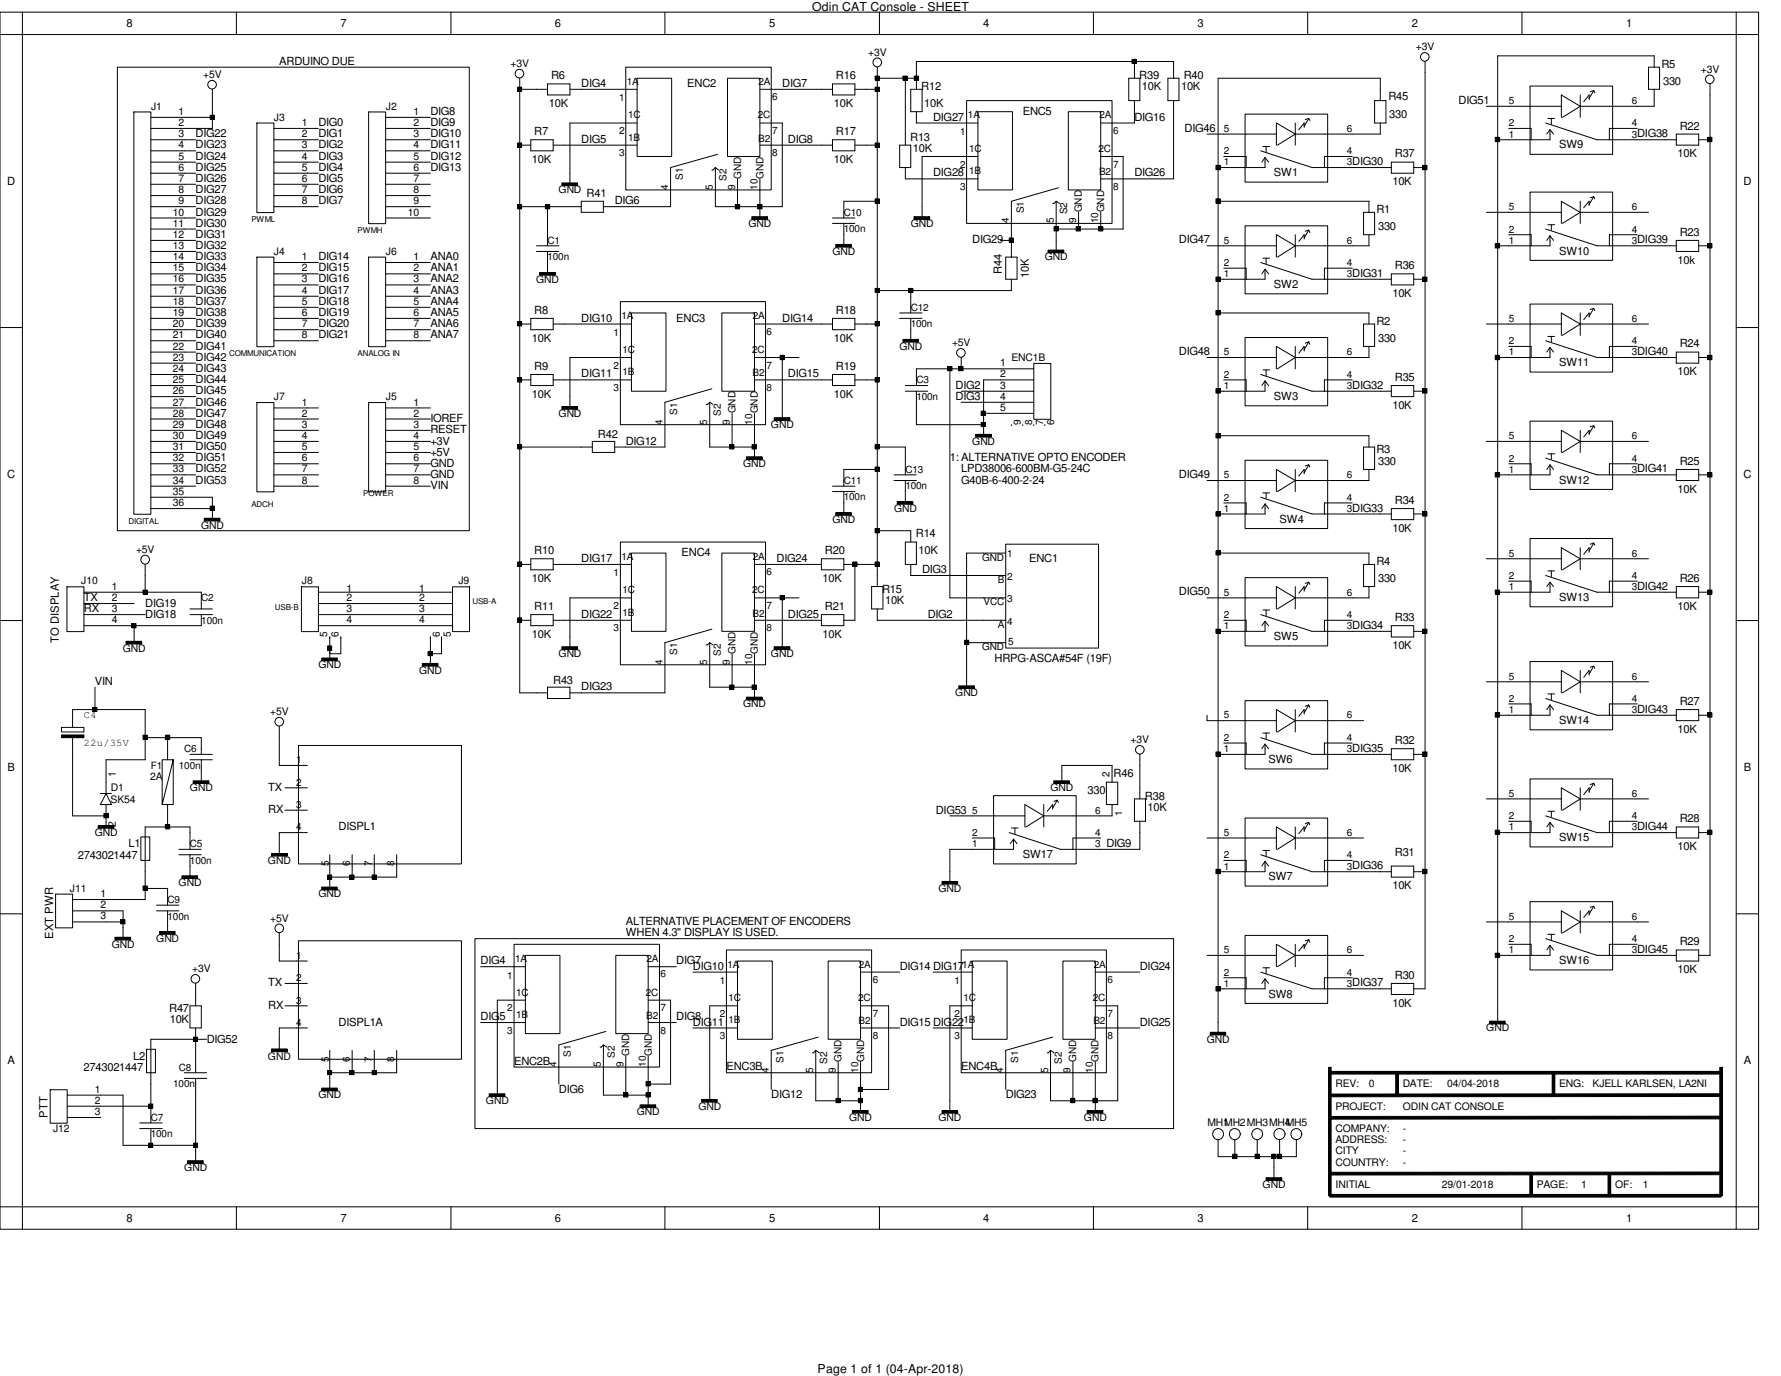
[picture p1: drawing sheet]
<svg xmlns="http://www.w3.org/2000/svg" width="279mm" height="216mm" viewBox="0 0 279 216" stroke-linecap="round" stroke-linejoin="round" font-family="sans-serif">
<defs><g id="words">
<g font-size="1.9">
<text x="127.4" y="1.8">Odin CAT Console - SHEET</text>
<text x="128.3" y="215.5">Page 1 of 1 (04-Apr-2018)</text>
</g>
<g font-size="1.8">
<text x="19.9" y="4.2">8</text>
<text x="53.4" y="4.2">7</text>
<text x="87" y="4.2">6</text>
<text x="120.6" y="4.2">5</text>
<text x="154.3" y="4.2">4</text>
<text x="187.9" y="4.2">3</text>
<text x="221.5" y="4.2">2</text>
<text x="255.1" y="4.2">1</text>
<text x="43.8" y="10.2">ARDUINO DUE</text>
<text x="260.6" y="10.6">R5</text>
<text x="86.1" y="16.8">10K</text>
<text x="86.4" y="12.4">R6</text>
<text x="91.2" y="13.6">DIG4</text>
<text x="107.8" y="13.6">ENC2</text>
<text x="122.7" y="13.6">DIG7</text>
<text x="130.8" y="16.8">10K</text>
<text x="131.1" y="12.4">R16</text>
<text x="144.5" y="14.1">R12</text>
<text x="145" y="16.8">10K</text>
<text x="178.7" y="12.4">R39</text>
<text x="179.2" y="14.1">10K</text>
<text x="185.3" y="14.1">10K</text>
<text x="185.7" y="12.4">R40</text>
<text x="217.8" y="15.7">R45</text>
<text x="228.8" y="16.3">DIG51</text>
<text x="260.9" y="13.3">330</text>
<text x="30.7" y="21.5">DIG22</text>
<text x="30.7" y="23.3">DIG23</text>
<text x="50" y="21.5">DIG1</text>
<text x="50" y="23.3">DIG2</text>
<text x="50" y="19.8">DIG0</text>
<text x="67.5" y="18">DIG8</text>
<text x="67.5" y="19.8">DIG9</text>
<text x="67.5" y="21.5">DIG10</text>
<text x="67.5" y="23.3">DIG11</text>
<text x="83.8" y="21.2">R7</text>
<text x="91.2" y="22.4">DIG5</text>
<text x="123.6" y="22.4">DIG8</text>
<text x="131.1" y="21.2">R17</text>
<text x="142.8" y="22.1">R13</text>
<text x="143.2" y="23.8">10K</text>
<text x="146.4" y="18.9">DIG27</text>
<text x="160.4" y="18">ENC5</text>
<text x="178" y="18.9">DIG16</text>
<text x="185.8" y="20.7">DIG46</text>
<text x="217.9" y="18.5">330</text>
<text x="244.6" y="23.3">SW9</text>
<text x="263.5" y="20.3">R22</text>
<text x="1.1" y="29">D</text>
<text x="30.7" y="25.1">DIG24</text>
<text x="30.7" y="26.8">DIG25</text>
<text x="30.7" y="28.5">DIG26</text>
<text x="50" y="25.1">DIG3</text>
<text x="50" y="26.8">DIG4</text>
<text x="50" y="28.5">DIG5</text>
<text x="67.5" y="25.1">DIG12</text>
<text x="67.5" y="26.8">DIG13</text>
<text x="83.4" y="25.6">10K</text>
<text x="130.8" y="25.6">10K</text>
<text x="146.4" y="27.7">DIG28</text>
<text x="178" y="27.7">DIG26</text>
<text x="199.9" y="27.7">SW1</text>
<text x="218.4" y="29.1">10K</text>
<text x="218.8" y="24.7">R37</text>
<text x="263.2" y="24.7">10K</text>
<text x="273.5" y="29">D</text>
<text x="30.7" y="30.3">DIG27</text>
<text x="30.7" y="32">DIG28</text>
<text x="30.7" y="33.8">DIG29</text>
<text x="30.7" y="35.6">DIG30</text>
<text x="50" y="30.3">DIG6</text>
<text x="50" y="32">DIG7</text>
<text x="92" y="31">R41</text>
<text x="96.4" y="32">DIG6</text>
<text x="215.9" y="33.4">R1</text>
<text x="30.7" y="37.3">DIG31</text>
<text x="30.7" y="39.1">DIG32</text>
<text x="30.7" y="40.8">DIG33</text>
<text x="50" y="40.8">DIG14</text>
<text x="67.5" y="40.8">ANA0</text>
<text x="152.5" y="38.2">DIG29</text>
<text x="185" y="38.2">DIG47</text>
<text x="216.2" y="36.1">330</text>
<text x="244.6" y="40">SW10</text>
<text x="263.2" y="41.4">10k</text>
<text x="263.5" y="37">R23</text>
<text x="30.7" y="42.6">DIG34</text>
<text x="30.7" y="44.3">DIG35</text>
<text x="30.7" y="46.1">DIG36</text>
<text x="30.7" y="47.8">DIG37</text>
<text x="50" y="42.6">DIG15</text>
<text x="50" y="44.3">DIG16</text>
<text x="50" y="46.1">DIG17</text>
<text x="50" y="47.8">DIG18</text>
<text x="67.5" y="42.6">ANA1</text>
<text x="67.5" y="44.3">ANA2</text>
<text x="67.5" y="46.1">ANA3</text>
<text x="67.5" y="47.8">ANA4</text>
<text x="157.2" y="43" transform="rotate(-90 157.2 43)">R44</text>
<text x="161.4" y="43.6" transform="rotate(-90 161.4 43.6)">10K</text>
<text x="199.9" y="45.2">SW2</text>
<text x="218.4" y="46.6">10K</text>
<text x="218.8" y="42.2">R36</text>
<text x="30.7" y="49.6">DIG38</text>
<text x="30.7" y="51.4">DIG39</text>
<text x="30.7" y="53.1">DIG40</text>
<text x="50" y="49.6">DIG19</text>
<text x="50" y="51.4">DIG20</text>
<text x="50" y="53.1">DIG21</text>
<text x="67.5" y="49.6">ANA5</text>
<text x="67.5" y="51.4">ANA6</text>
<text x="67.5" y="53.1">ANA7</text>
<text x="83.4" y="53.6">10K</text>
<text x="83.8" y="49.2">R8</text>
<text x="91.2" y="50.5">DIG10</text>
<text x="106.1" y="50.5">ENC3</text>
<text x="122.7" y="50.5">DIG14</text>
<text x="130.8" y="53.6">10K</text>
<text x="131.1" y="49.2">R18</text>
<text x="215.9" y="51">R2</text>
<text x="216.2" y="53.6">330</text>
<text x="30.7" y="54.9">DIG41</text>
<text x="30.7" y="56.6">DIG42</text>
<text x="30.7" y="58.4">DIG43</text>
<text x="83.8" y="58">R9</text>
<text x="91.2" y="59.2">DIG11</text>
<text x="123.6" y="59.2">DIG15</text>
<text x="131.1" y="58">R19</text>
<text x="185" y="55.7">DIG48</text>
<text x="218.8" y="59.8">R35</text>
<text x="244.6" y="57.5">SW11</text>
<text x="263.2" y="58.9">10K</text>
<text x="263.5" y="54.5">R24</text>
<text x="30.7" y="60.1">DIG44</text>
<text x="30.7" y="63.6">DIG46</text>
<text x="30.7" y="65.4">DIG47</text>
<text x="30.7" y="61.8">DIG45</text>
<text x="83.4" y="62.4">10K</text>
<text x="130.8" y="62.4">10K</text>
<text x="149.9" y="61">DIG2</text>
<text x="149.9" y="62.7">DIG3</text>
<text x="199.9" y="62.7">SW3</text>
<text x="218.4" y="64.1">10K</text>
<text x="30.7" y="67.1">DIG48</text>
<text x="30.7" y="68.9">DIG49</text>
<text x="30.7" y="70.6">DIG50</text>
<text x="67.5" y="66.3">IOREF</text>
<text x="67.5" y="68">RESET</text>
<text x="67.5" y="69.8">+3V</text>
<text x="67.5" y="71.5">+5V</text>
<text x="93.8" y="68.7">R42</text>
<text x="98.2" y="69.8">DIG12</text>
<text x="215.9" y="71.1">R3</text>
<text x="1.1" y="75">C</text>
<text x="30.7" y="72.4">DIG51</text>
<text x="30.7" y="75.9">DIG53</text>
<text x="30.7" y="74.1">DIG52</text>
<text x="67.5" y="73.3">GND</text>
<text x="67.5" y="75">GND</text>
<text x="67.5" y="76.8">VIN</text>
<text x="149" y="72.4">1: ALTERNATIVE OPTO ENCODER</text>
<text x="150.8" y="74.1">LPD38006-600BM-G5-24C</text>
<text x="150.8" y="75.9">G40B-6-400-2-24</text>
<text x="185" y="75">DIG49</text>
<text x="216.2" y="72.9">330</text>
<text x="244.6" y="75.9">SW12</text>
<text x="263.2" y="77.3">10K</text>
<text x="263.5" y="72.9">R25</text>
<text x="273.5" y="75">C</text>
<text x="200.7" y="82">SW4</text>
<text x="218.4" y="83.4">10K</text>
<text x="218.8" y="79">R34</text>
<text x="83.8" y="87">R10</text>
<text x="91.2" y="88.2">DIG17</text>
<text x="106.9" y="87.3">ENC4</text>
<text x="121.8" y="88.2">DIG24</text>
<text x="129.4" y="87">R20</text>
<text x="143.7" y="84.3">R14</text>
<text x="144.1" y="86.9">10K</text>
<text x="144.7" y="89.9">DIG3</text>
<text x="161.5" y="88.2">ENC1</text>
<text x="215.9" y="88.6">R4</text>
<text x="13.2" y="94.3">TX</text>
<text x="22.8" y="95.2">DIG19</text>
<text x="83.4" y="91.3">10K</text>
<text x="83.8" y="95.7">R11</text>
<text x="129" y="91.3">10K</text>
<text x="129.4" y="95.7">R21</text>
<text x="138.4" y="93">R15</text>
<text x="138.9" y="94.8">10K</text>
<text x="185" y="93.4">DIG50</text>
<text x="216.2" y="91.3">330</text>
<text x="244.6" y="94.3">SW13</text>
<text x="263.2" y="95.7">10K</text>
<text x="263.5" y="91.3">R26</text>
<text x="9.2" y="100.8" transform="rotate(-90 9.2 100.8)">TO DISPLAY</text>
<text x="13.2" y="96.1">RX</text>
<text x="22.8" y="96.9">DIG18</text>
<text x="83.4" y="100.1">10K</text>
<text x="91.2" y="96.9">DIG22</text>
<text x="123.6" y="96.9">DIG25</text>
<text x="129" y="100.1">10K</text>
<text x="145.5" y="96.9">DIG2</text>
<text x="199.9" y="100.5">SW5</text>
<text x="218.4" y="101.9">10K</text>
<text x="218.8" y="97.5">R33</text>
<text x="14.9" y="107.4">VIN</text>
<text x="86.8" y="107.3">R43</text>
<text x="156" y="103.9">HRPG-ASCA#54F (19F)</text>
<text x="91.2" y="108.3">DIG23</text>
<text x="244.6" y="113.6">SW14</text>
<text x="263.5" y="110.6">R27</text>
<text x="199" y="119.7">SW6</text>
<text x="218.8" y="116.8">R32</text>
<text x="263.2" y="115">10K</text>
<text x="1.2" y="120.9">B</text>
<text x="42.1" y="124.1">TX</text>
<text x="170.6" y="124.6">330</text>
<text x="174.7" y="122">R46</text>
<text x="179.6" y="125.5">R38</text>
<text x="218.4" y="121.1">10K</text>
<text x="273.6" y="120.9">B</text>
<text x="42.1" y="127.6">RX</text>
<text x="53.1" y="130.3">DISPL1</text>
<text x="146.8" y="127.8">DIG53</text>
<text x="180" y="127.3">10K</text>
<text x="244.6" y="132">SW15</text>
<text x="263.5" y="129">R28</text>
<text x="12.2" y="134.8">2743021447</text>
<text x="20.2" y="132.9">L1</text>
<text x="160.4" y="134.6">SW17</text>
<text x="218.8" y="134.3">R31</text>
<text x="263.2" y="133.4">10K</text>
<text x="199" y="138.1">SW7</text>
<text x="218.4" y="139.5">10K</text>
<text x="8.3" y="147.3" transform="rotate(-90 8.3 147.3)">EXT PWR</text>
<text x="98.2" y="145.2">ALTERNATIVE PLACEMENT OF ENCODERS</text>
<text x="98.2" y="146.9">WHEN 4.3&quot; DISPLAY IS USED.</text>
<text x="263.5" y="148.3">R29</text>
<text x="42.1" y="154.8">TX</text>
<text x="75.4" y="151.3">DIG4</text>
<text x="106.1" y="151.3">DIG7</text>
<text x="108.7" y="152.1">DIG10</text>
<text x="141.1" y="152.1">DIG14 DIG17</text>
<text x="178.8" y="152.1">DIG24</text>
<text x="218.8" y="153.5">R30</text>
<text x="244.6" y="151.3">SW16</text>
<text x="263.2" y="152.7">10K</text>
<text x="26.5" y="158.8">R47</text>
<text x="26.6" y="160.6">10K</text>
<text x="42.1" y="158.3">RX</text>
<text x="53.1" y="160.9">DISPL1A</text>
<text x="75.4" y="160.1">DIG5</text>
<text x="106.1" y="160.1">DIG8</text>
<text x="108.7" y="160.9">DIG11</text>
<text x="141.1" y="160.9">DIG15 DIG22</text>
<text x="178.8" y="160.9">DIG25</text>
<text x="199" y="156.5">SW8</text>
<text x="218.4" y="157.9">10K</text>
<text x="1.2" y="167">A</text>
<text x="20.9" y="166.3">L2</text>
<text x="32.4" y="163.6">DIG52</text>
<text x="80.6" y="167">ENC2B</text>
<text x="114" y="167.9">ENC3B</text>
<text x="150.8" y="167.9">ENC4B</text>
<text x="273.6" y="167">A</text>
<text x="13.1" y="168.1">2743021447</text>
<text x="87.7" y="171.4">DIG6</text>
<text x="121" y="172.3">DIG12</text>
<text x="157.8" y="172.3">DIG23</text>
<text x="7.5" y="175.3" transform="rotate(-90 7.5 175.3)">PTT</text>
<text x="19.9" y="191.7">8</text>
<text x="53.4" y="191.7">7</text>
<text x="87" y="191.7">6</text>
<text x="120.6" y="191.7">5</text>
<text x="154.3" y="191.7">4</text>
<text x="187.9" y="191.7">3</text>
<text x="221.5" y="191.7">2</text>
<text x="255.1" y="191.7">1</text>
</g>
<g font-size="1.6">
<text x="80.1" y="10.5">+3V</text>
<text x="136.2" y="8.7">+3V</text>
<text x="222.1" y="7.9">+3V</text>
<text x="266.8" y="11.4">+3V</text>
<text x="23.7" y="17.2">J1</text>
<text x="31.9" y="12.2">+5V</text>
<text x="60.5" y="17.2">J2</text>
<text x="97.1" y="15.9">1</text>
<text x="98.3" y="13.3">1A</text>
<text x="119" y="13.3">2A</text>
<text x="121.2" y="15.7">6</text>
<text x="236.7" y="16.3">5</text>
<text x="256" y="16.3">6</text>
<text x="28" y="18">1</text>
<text x="28" y="19.8">2</text>
<text x="28" y="21.5">3</text>
<text x="28" y="23.3">4</text>
<text x="43" y="18.9">J3</text>
<text x="47.3" y="19.8">1</text>
<text x="47.3" y="21.5">2</text>
<text x="47.3" y="23.3">3</text>
<text x="64.9" y="18">1</text>
<text x="64.9" y="19.8">2</text>
<text x="64.9" y="21.5">3</text>
<text x="64.9" y="23.3">4</text>
<text x="97.1" y="21">2</text>
<text x="98.6" y="18.6">1C</text>
<text x="98.6" y="22.1">1B</text>
<text x="118.9" y="18.6">2C</text>
<text x="119" y="22.3">B2</text>
<text x="121.2" y="21">7</text>
<text x="150.6" y="21.2">1</text>
<text x="151.8" y="18.6">1A</text>
<text x="152" y="23.8">1C</text>
<text x="172.3" y="23.8">2C</text>
<text x="172.5" y="18.6">2A</text>
<text x="174.6" y="21">6</text>
<text x="192" y="20.7">5</text>
<text x="211.3" y="20.7">6</text>
<text x="236.7" y="21.6">1</text>
<text x="236.7" y="19.8">2</text>
<text x="256" y="21.6">3DIG38</text>
<text x="256" y="19.8">4</text>
<text x="28" y="25.1">5</text>
<text x="28" y="26.8">6</text>
<text x="28" y="28.5">7</text>
<text x="47.3" y="25.1">4</text>
<text x="47.3" y="26.8">5</text>
<text x="47.3" y="28.5">6</text>
<text x="64.9" y="25.1">5</text>
<text x="64.9" y="26.8">6</text>
<text x="64.9" y="28.5">7</text>
<text x="97.1" y="24.6">3</text>
<text x="104.8" y="29.8" transform="rotate(-90 104.8 29.8)">4</text>
<text x="107.1" y="28.2" transform="rotate(-90 107.1 28.2)">S1</text>
<text x="111.8" y="29.8" transform="rotate(-90 111.8 29.8)">5</text>
<text x="114" y="28.4" transform="rotate(-90 114 28.4)">S2</text>
<text x="115.3" y="29.8" transform="rotate(-90 115.3 29.8)">9</text>
<text x="116.2" y="28.1" transform="rotate(-90 116.2 28.1)">GND</text>
<text x="118.8" y="29.8" transform="rotate(-90 118.8 29.8)">10</text>
<text x="119.8" y="28.1" transform="rotate(-90 119.8 28.1)">GND</text>
<text x="121.2" y="24.6">8</text>
<text x="150.6" y="26.3">2</text>
<text x="150.6" y="29.8">3</text>
<text x="152" y="27.3">1B</text>
<text x="172.4" y="27.5">B2</text>
<text x="174.6" y="26.3">7</text>
<text x="174.6" y="29.8">8</text>
<text x="192" y="26">1</text>
<text x="192" y="24.2">2</text>
<text x="211.3" y="26">3DIG30</text>
<text x="211.3" y="24.2">4</text>
<text x="27.1" y="33.8">10</text>
<text x="27.1" y="35.6">11</text>
<text x="28" y="30.3">8</text>
<text x="28" y="32">9</text>
<text x="47.3" y="30.3">7</text>
<text x="47.3" y="32">8</text>
<text x="64" y="33.8">10</text>
<text x="64.9" y="30.3">8</text>
<text x="64.9" y="32">9</text>
<text x="87.6" y="30.4">GND</text>
<text x="117.4" y="35.6">GND</text>
<text x="132.4" y="33.8">C10</text>
<text x="142.9" y="35.6">GND</text>
<text x="158.3" y="35.1" transform="rotate(-90 158.3 35.1)">4</text>
<text x="160.6" y="33.5" transform="rotate(-90 160.6 33.5)">S1</text>
<text x="165.3" y="35.1" transform="rotate(-90 165.3 35.1)">5</text>
<text x="167.4" y="33.7" transform="rotate(-90 167.4 33.7)">S2</text>
<text x="168.8" y="35.1" transform="rotate(-90 168.8 35.1)">9</text>
<text x="169.7" y="33.3" transform="rotate(-90 169.7 33.3)">GND</text>
<text x="172.3" y="35.1" transform="rotate(-90 172.3 35.1)">10</text>
<text x="173.2" y="33.3" transform="rotate(-90 173.2 33.3)">GND</text>
<text x="236.7" y="33">5</text>
<text x="256" y="33">6</text>
<text x="27.1" y="37.3">12</text>
<text x="27.1" y="39.1">13</text>
<text x="27.1" y="40.8">14</text>
<text x="43" y="40">J4</text>
<text x="47.3" y="40.8">1</text>
<text x="60.5" y="40">J6</text>
<text x="64.9" y="40.8">1</text>
<text x="85.9" y="38.2">C1</text>
<text x="85.9" y="40.9">100n</text>
<text x="130.6" y="40">GND</text>
<text x="132.4" y="36.4">100n</text>
<text x="163.9" y="40.9">GND</text>
<text x="192" y="41.7">2</text>
<text x="192" y="38.2">5</text>
<text x="211.3" y="41.7">4</text>
<text x="211.3" y="38.2">6</text>
<text x="236.7" y="38.2">1</text>
<text x="236.7" y="36.5">2</text>
<text x="256" y="38.2">3DIG39</text>
<text x="256" y="36.5">4</text>
<text x="27.1" y="42.6">15</text>
<text x="27.1" y="44.3">16</text>
<text x="27.1" y="46.1">17</text>
<text x="27.1" y="47.8">18</text>
<text x="47.3" y="42.6">2</text>
<text x="47.3" y="44.3">3</text>
<text x="47.3" y="46.1">4</text>
<text x="47.3" y="47.8">5</text>
<text x="64.9" y="42.6">2</text>
<text x="64.9" y="44.3">3</text>
<text x="64.9" y="46.1">4</text>
<text x="64.9" y="47.8">5</text>
<text x="84.1" y="44.4">GND</text>
<text x="192" y="43.5">1</text>
<text x="211.3" y="43.5">3DIG31</text>
<text x="27.1" y="49.6">19</text>
<text x="27.1" y="51.4">20</text>
<text x="27.1" y="53.1">21</text>
<text x="47.3" y="49.6">6</text>
<text x="47.3" y="51.4">7</text>
<text x="47.3" y="53.1">8</text>
<text x="64.9" y="49.6">6</text>
<text x="64.9" y="51.4">7</text>
<text x="64.9" y="53.1">8</text>
<text x="96.3" y="52.7">1</text>
<text x="97.5" y="50.1">1A</text>
<text x="118.1" y="50.1">2A</text>
<text x="120.3" y="52.5">6</text>
<text x="142.9" y="48.7">C12</text>
<text x="142.9" y="51.4">100n</text>
<text x="236.7" y="50.5">5</text>
<text x="256" y="50.5">6</text>
<text x="27.1" y="54.9">22</text>
<text x="27.1" y="56.6">23</text>
<text x="27.1" y="58.4">24</text>
<text x="96.3" y="57.9">2</text>
<text x="97.7" y="55.4">1C</text>
<text x="97.7" y="58.9">1B</text>
<text x="118" y="55.4">2C</text>
<text x="118.1" y="59.1">B2</text>
<text x="120.3" y="57.9">7</text>
<text x="141.1" y="54.9">GND</text>
<text x="149.4" y="54.3">+5V</text>
<text x="156.9" y="57.5">1</text>
<text x="156.9" y="59.2">2</text>
<text x="158.7" y="56.6">ENC1B</text>
<text x="192" y="59.3">2</text>
<text x="192" y="55.8">5</text>
<text x="211.3" y="59.3">4</text>
<text x="211.3" y="55.8">6</text>
<text x="236.7" y="55.8">1</text>
<text x="236.7" y="54">2</text>
<text x="256" y="55.8">3DIG40</text>
<text x="256" y="54">4</text>
<text x="27.1" y="60.1">25</text>
<text x="27.1" y="61.8">26</text>
<text x="27.1" y="63.6">27</text>
<text x="27.1" y="65.4">28</text>
<text x="43" y="62.8">J7</text>
<text x="47.3" y="63.6">1</text>
<text x="47.3" y="65.4">2</text>
<text x="60.5" y="62.8">J5</text>
<text x="64.9" y="63.6">1</text>
<text x="64.9" y="65.4">2</text>
<text x="87.6" y="65.4">GND</text>
<text x="96.3" y="61.4">3</text>
<text x="106.3" y="65.1" transform="rotate(-90 106.3 65.1)">S1</text>
<text x="113.1" y="65.2" transform="rotate(-90 113.1 65.2)">S2</text>
<text x="115.4" y="64.9" transform="rotate(-90 115.4 64.9)">GND</text>
<text x="118.9" y="64.9" transform="rotate(-90 118.9 64.9)">GND</text>
<text x="120.3" y="61.4">8</text>
<text x="143.8" y="60.2">C3</text>
<text x="143.8" y="62.8">100n</text>
<text x="156.9" y="61">3</text>
<text x="156.9" y="62.7">4</text>
<text x="156.9" y="64.5">5</text>
<text x="192" y="61">1</text>
<text x="211.3" y="61">3DIG32</text>
<text x="27.1" y="67.1">29</text>
<text x="27.1" y="68.9">30</text>
<text x="27.1" y="70.6">31</text>
<text x="47.3" y="67.1">3</text>
<text x="47.3" y="68.9">4</text>
<text x="47.3" y="70.6">5</text>
<text x="64.9" y="67.1">3</text>
<text x="64.9" y="68.9">4</text>
<text x="64.9" y="70.6">5</text>
<text x="103.9" y="66.6" transform="rotate(-90 103.9 66.6)">4</text>
<text x="111" y="66.6" transform="rotate(-90 111 66.6)">5</text>
<text x="114.5" y="66.6" transform="rotate(-90 114.5 66.6)">9</text>
<text x="118" y="66.6" transform="rotate(-90 118 66.6)">10</text>
<text x="120.9" y="67.1">GND</text>
<text x="152.5" y="69.8">GND</text>
<text x="160.1" y="66.6" transform="rotate(-90 160.1 66.6)">9</text>
<text x="161.9" y="66.6" transform="rotate(-90 161.9 66.6)">8</text>
<text x="163.7" y="66.6" transform="rotate(-90 163.7 66.6)">7</text>
<text x="165.4" y="66.6" transform="rotate(-90 165.4 66.6)">6</text>
<text x="236.7" y="68.9">5</text>
<text x="256" y="68.9">6</text>
<text x="27.1" y="72.4">32</text>
<text x="27.1" y="74.1">33</text>
<text x="27.1" y="75.9">34</text>
<text x="27.1" y="77.6">35</text>
<text x="47.3" y="72.4">6</text>
<text x="47.3" y="74.1">7</text>
<text x="47.3" y="75.9">8</text>
<text x="64.9" y="72.4">6</text>
<text x="64.9" y="74.1">7</text>
<text x="64.9" y="75.9">8</text>
<text x="116.6" y="73.3">GND</text>
<text x="132.4" y="75.9">C11</text>
<text x="142" y="74.2">C13</text>
<text x="142" y="76.8">100n</text>
<text x="192" y="75.1">5</text>
<text x="211.3" y="75.1">6</text>
<text x="236.7" y="74.2">1</text>
<text x="236.7" y="72.4">2</text>
<text x="256" y="74.2">3DIG41</text>
<text x="256" y="72.4">4</text>
<text x="27.1" y="79.4">36</text>
<text x="31.5" y="82.9">GND</text>
<text x="130.6" y="82.1">GND</text>
<text x="132.4" y="78.5">100n</text>
<text x="140.3" y="80.3">GND</text>
<text x="192" y="80.3">1</text>
<text x="192" y="78.6">2</text>
<text x="211.3" y="80.3">3DIG33</text>
<text x="211.3" y="78.6">4</text>
<text x="21.3" y="86.7">+5V</text>
<text x="97.5" y="87.8">1A</text>
<text x="118.1" y="87.8">2A</text>
<text x="154.1" y="88">GND</text>
<text x="158" y="87.4">1</text>
<text x="236.7" y="87.3">5</text>
<text x="256" y="87.3">6</text>
<text x="12.7" y="91.7">J10</text>
<text x="17.5" y="92.5">1</text>
<text x="17.5" y="94.3">2</text>
<text x="31.6" y="94.3">C2</text>
<text x="47.4" y="91.7">J8</text>
<text x="54.4" y="93">1</text>
<text x="54.4" y="94.3">2</text>
<text x="65.7" y="93">1</text>
<text x="65.7" y="94.3">2</text>
<text x="71.9" y="91.7">J9</text>
<text x="96.3" y="90.4">1</text>
<text x="96.3" y="95.6">2</text>
<text x="97.7" y="93.1">1C</text>
<text x="118" y="93.1">2C</text>
<text x="120.3" y="90.3">6</text>
<text x="120.3" y="95.6">7</text>
<text x="154.3" y="95">VCC</text>
<text x="156.5" y="91.5">B</text>
<text x="158" y="91">2</text>
<text x="158" y="94.5">3</text>
<text x="192" y="93.5">5</text>
<text x="211.3" y="93.5">6</text>
<text x="236.7" y="92.6">1</text>
<text x="236.7" y="90.8">2</text>
<text x="256" y="92.6">3DIG42</text>
<text x="256" y="90.8">4</text>
<text x="17.5" y="96.1">3</text>
<text x="17.5" y="97.8">4</text>
<text x="31.6" y="97.8">100n</text>
<text x="51.4" y="99.9" transform="rotate(-90 51.4 99.9)">5</text>
<text x="53.1" y="99.9" transform="rotate(-90 53.1 99.9)">6</text>
<text x="54.4" y="96.1">3</text>
<text x="54.4" y="97.8">4</text>
<text x="65.7" y="96.1">3</text>
<text x="65.7" y="97.8">4</text>
<text x="69" y="99.9" transform="rotate(-90 69 99.9)">6</text>
<text x="70.7" y="99.9" transform="rotate(-90 70.7 99.9)">5</text>
<text x="96.3" y="99.1">3</text>
<text x="97.7" y="96.6">1B</text>
<text x="118.1" y="96.8">B2</text>
<text x="120.3" y="99.1">8</text>
<text x="156.5" y="98.5">A</text>
<text x="158" y="98">4</text>
<text x="158.2" y="101.2">5</text>
<text x="192" y="98.7">1</text>
<text x="192" y="97">2</text>
<text x="211.3" y="98.7">3DIG34</text>
<text x="211.3" y="97">4</text>
<text x="19.3" y="102.2">GND</text>
<text x="50" y="104.9">GND</text>
<text x="65.7" y="105.7">GND</text>
<text x="87.6" y="103.1">GND</text>
<text x="103.9" y="104.3" transform="rotate(-90 103.9 104.3)">4</text>
<text x="106.3" y="102.7" transform="rotate(-90 106.3 102.7)">S1</text>
<text x="111" y="104.3" transform="rotate(-90 111 104.3)">5</text>
<text x="113.1" y="102.9" transform="rotate(-90 113.1 102.9)">S2</text>
<text x="114.5" y="104.3" transform="rotate(-90 114.5 104.3)">9</text>
<text x="115.4" y="102.6" transform="rotate(-90 115.4 102.6)">GND</text>
<text x="118" y="104.3" transform="rotate(-90 118 104.3)">10</text>
<text x="118.9" y="102.6" transform="rotate(-90 118.9 102.6)">GND</text>
<text x="120.9" y="103.1">GND</text>
<text x="154.1" y="102">GND</text>
<text x="236.7" y="106.6">5</text>
<text x="256" y="106.6">6</text>
<text x="13.2" y="112.6">C4</text>
<text x="42.4" y="112.2">+5V</text>
<text x="116.6" y="111">GND</text>
<text x="149.9" y="109.2">GND</text>
<text x="192" y="112.7">5</text>
<text x="211.3" y="112.7">6</text>
<text x="236.7" y="111.9">1</text>
<text x="236.7" y="110.1">2</text>
<text x="256" y="111.9">3DIG43</text>
<text x="256" y="110.1">4</text>
<text x="13.2" y="117">22u/35V</text>
<text x="28.9" y="118">C6</text>
<text x="46.5" y="119.8">1</text>
<text x="177.4" y="116.6">+3V</text>
<text x="192" y="118">1</text>
<text x="192" y="116.2">2</text>
<text x="211.3" y="118">3DIG35</text>
<text x="211.3" y="116.2">4</text>
<text x="17.4" y="125.9">SK54</text>
<text x="17.4" y="124.1">D1</text>
<text x="18.2" y="121.9" transform="rotate(-90 18.2 121.9)">1</text>
<text x="23.6" y="122.3">2A</text>
<text x="23.7" y="120.6">F1</text>
<text x="28.1" y="120.6">100n</text>
<text x="29.8" y="124.2">GND</text>
<text x="46.5" y="123.3">2</text>
<text x="164.8" y="124.2">GND</text>
<text x="174.1" y="121.9" transform="rotate(-90 174.1 121.9)">2</text>
<text x="236.7" y="125">5</text>
<text x="256" y="125">6</text>
<text x="14.9" y="131.1">GND</text>
<text x="18.2" y="129.8" transform="rotate(-90 18.2 129.8)">2</text>
<text x="46.5" y="126.8">3</text>
<text x="46.5" y="130.3">4</text>
<text x="152.5" y="131.1">2</text>
<text x="152.5" y="127.7">5</text>
<text x="171.8" y="131.1">4</text>
<text x="171.8" y="127.7">6</text>
<text x="176" y="128" transform="rotate(-90 176 128)">1</text>
<text x="192" y="131.1">5</text>
<text x="211.3" y="131.1">6</text>
<text x="236.7" y="130.3">1</text>
<text x="236.7" y="128.5">2</text>
<text x="256" y="130.3">3DIG44</text>
<text x="256" y="128.5">4</text>
<text x="29.8" y="132.9">C5</text>
<text x="29.8" y="135.5">100n</text>
<text x="42" y="135.6">GND</text>
<text x="51.6" y="135.9" transform="rotate(-90 51.6 135.9)">5</text>
<text x="54.9" y="135.9" transform="rotate(-90 54.9 135.9)">6</text>
<text x="58.3" y="135.9" transform="rotate(-90 58.3 135.9)">7</text>
<text x="61.8" y="135.9" transform="rotate(-90 61.8 135.9)">8</text>
<text x="152.5" y="132.9">1</text>
<text x="171.8" y="132.9">3 DIG9</text>
<text x="192" y="136.4">1</text>
<text x="192" y="134.7">2</text>
<text x="211.3" y="136.4">3DIG36</text>
<text x="211.3" y="134.7">4</text>
<text x="11" y="139.9">J11</text>
<text x="15.7" y="140.8">1</text>
<text x="15.7" y="142.5">2</text>
<text x="26.3" y="141.6">C9</text>
<text x="28" y="139.1">GND</text>
<text x="50" y="140.8">GND</text>
<text x="147.2" y="139.9">GND</text>
<text x="15.7" y="144.3">3</text>
<text x="17.5" y="148.7">GND</text>
<text x="24.5" y="147.8">GND</text>
<text x="26.3" y="144.3">100n</text>
<text x="42.4" y="144.6">+5V</text>
<text x="192" y="149.6">5</text>
<text x="211.3" y="149.6">6</text>
<text x="236.7" y="149.6">1</text>
<text x="236.7" y="147.8">2</text>
<text x="236.7" y="144.3">5</text>
<text x="256" y="149.6">3DIG45</text>
<text x="256" y="147.8">4</text>
<text x="256" y="144.3">6</text>
<text x="30.1" y="152.5">+3V</text>
<text x="46.5" y="150.5">1</text>
<text x="46.5" y="154">2</text>
<text x="79.6" y="153.5">1</text>
<text x="80.8" y="151">1A</text>
<text x="101.4" y="151">2A</text>
<text x="103.6" y="153.4">6</text>
<text x="112.9" y="154.4">1</text>
<text x="114.1" y="151.8">1A</text>
<text x="134.7" y="151.8">2A</text>
<text x="136.9" y="154.2">6</text>
<text x="149.7" y="154.4">1</text>
<text x="151" y="151.8">1A</text>
<text x="171.6" y="151.8">2A</text>
<text x="173.7" y="154.2">6</text>
<text x="192" y="154.8">1</text>
<text x="192" y="153.1">2</text>
<text x="211.3" y="154.8">3DIG37</text>
<text x="211.3" y="153.1">4</text>
<text x="46.5" y="157.5">3</text>
<text x="46.5" y="161">4</text>
<text x="79.6" y="158.7">2</text>
<text x="81" y="156.2">1C</text>
<text x="81" y="159.7">1B</text>
<text x="101.3" y="156.2">2C</text>
<text x="101.4" y="159.9">B2</text>
<text x="103.6" y="158.7">7</text>
<text x="112.9" y="159.6">2</text>
<text x="114.3" y="157.1">1C</text>
<text x="114.3" y="160.6">1B</text>
<text x="134.6" y="157.1">2C</text>
<text x="134.7" y="160.7">B2</text>
<text x="136.9" y="159.6">7</text>
<text x="149.7" y="159.6">2</text>
<text x="151.1" y="157.1">1C</text>
<text x="151.1" y="160.6">1B</text>
<text x="171.4" y="157.1">2C</text>
<text x="171.5" y="160.7">B2</text>
<text x="173.7" y="159.6">7</text>
<text x="233.2" y="161.8">GND</text>
<text x="28.1" y="168">C8</text>
<text x="42" y="166.2">GND</text>
<text x="51.6" y="166.6" transform="rotate(-90 51.6 166.6)">5</text>
<text x="54.9" y="166.6" transform="rotate(-90 54.9 166.6)">6</text>
<text x="58.3" y="166.6" transform="rotate(-90 58.3 166.6)">7</text>
<text x="61.8" y="166.6" transform="rotate(-90 61.8 166.6)">8</text>
<text x="79.6" y="162.2">3</text>
<text x="87.3" y="167.4" transform="rotate(-90 87.3 167.4)">4</text>
<text x="89.6" y="165.9" transform="rotate(-90 89.6 165.9)">S1</text>
<text x="94.3" y="167.4" transform="rotate(-90 94.3 167.4)">5</text>
<text x="96.4" y="166" transform="rotate(-90 96.4 166)">S2</text>
<text x="97.8" y="167.4" transform="rotate(-90 97.8 167.4)">9</text>
<text x="98.7" y="165.7" transform="rotate(-90 98.7 165.7)">GND</text>
<text x="101.3" y="167.4" transform="rotate(-90 101.3 167.4)">10</text>
<text x="102.2" y="165.7" transform="rotate(-90 102.2 165.7)">GND</text>
<text x="103.6" y="162.2">8</text>
<text x="112.9" y="163.1">3</text>
<text x="122.9" y="166.8" transform="rotate(-90 122.9 166.8)">S1</text>
<text x="129.8" y="166.9" transform="rotate(-90 129.8 166.9)">S2</text>
<text x="132" y="166.6" transform="rotate(-90 132 166.6)">GND</text>
<text x="135.6" y="166.6" transform="rotate(-90 135.6 166.6)">GND</text>
<text x="136.9" y="163.1">8</text>
<text x="149.7" y="163.1">3</text>
<text x="159.7" y="166.8" transform="rotate(-90 159.7 166.8)">S1</text>
<text x="166.6" y="166.9" transform="rotate(-90 166.6 166.9)">S2</text>
<text x="168.8" y="166.6" transform="rotate(-90 168.8 166.6)">GND</text>
<text x="172.3" y="166.6" transform="rotate(-90 172.3 166.6)">GND</text>
<text x="173.7" y="163.1">8</text>
<text x="189.3" y="163.6">GND</text>
<text x="14.9" y="171.4">1</text>
<text x="14.9" y="173.2">2</text>
<text x="27.2" y="170.6">100n</text>
<text x="50" y="172.3">GND</text>
<text x="76.2" y="173.2">GND</text>
<text x="120.6" y="168.3" transform="rotate(-90 120.6 168.3)">4</text>
<text x="127.6" y="168.3" transform="rotate(-90 127.6 168.3)">5</text>
<text x="131.1" y="168.3" transform="rotate(-90 131.1 168.3)">9</text>
<text x="134.6" y="168.3" transform="rotate(-90 134.6 168.3)">10</text>
<text x="157.4" y="168.3" transform="rotate(-90 157.4 168.3)">4</text>
<text x="164.4" y="168.3" transform="rotate(-90 164.4 168.3)">5</text>
<text x="167.9" y="168.3" transform="rotate(-90 167.9 168.3)">9</text>
<text x="171.4" y="168.3" transform="rotate(-90 171.4 168.3)">10</text>
<text x="209.5" y="170.6">REV:</text>
<text x="214.8" y="170.6">0</text>
<text x="220" y="170.6">DATE:</text>
<text x="227" y="170.6">04/04-2018</text>
<text x="244.6" y="170.6">ENG:</text>
<text x="249.9" y="170.6">KJELL KARLSEN, LA2NI</text>
<text x="8.3" y="177.6">J12</text>
<text x="14.9" y="175">3</text>
<text x="23.7" y="175.9">C7</text>
<text x="23.7" y="178.5">100n</text>
<text x="99.9" y="175">GND</text>
<text x="109.6" y="174.1">GND</text>
<text x="133.2" y="175.9">GND</text>
<text x="147.2" y="175.9">GND</text>
<text x="170.1" y="175.9">GND</text>
<text x="189.4" y="176.7">MH1</text>
<text x="192.1" y="176.7">MH2MH3MH4</text>
<text x="201.7" y="176.7">MH5</text>
<text x="209.5" y="177.6">COMPANY:</text>
<text x="209.5" y="174.1">PROJECT:</text>
<text x="209.5" y="179.4">ADDRESS:</text>
<text x="220" y="174.1">ODIN CAT CONSOLE</text>
<text x="220" y="177.6">-</text>
<text x="220" y="179.4">-</text>
<text x="28.9" y="183.8">GND</text>
<text x="209.5" y="182.9">COUNTRY:</text>
<text x="209.5" y="181.1">CITY</text>
<text x="220" y="181.1">-</text>
<text x="220" y="182.9">-</text>
<text x="198.1" y="186.4">GND</text>
<text x="209.5" y="186.4">INITIAL</text>
<text x="226.2" y="186.4">29/01-2018</text>
<text x="241.1" y="186.4">PAGE:</text>
<text x="248.1" y="186.4">1</text>
<text x="253.4" y="186.4">OF:</text>
<text x="257.7" y="186.4">1</text>
</g>
<g font-size="1.3">
<text x="39.5" y="34.8">PWML</text>
<text x="56.1" y="36.6">PWMH</text>
<text x="35.9" y="55.8">COMMUNICATION</text>
<text x="56.1" y="55.8">ANALOG IN</text>
<text x="57" y="77.8">POWER</text>
<text x="20.2" y="82.2">DIGITAL</text>
<text x="39.5" y="79.5">ADCH</text>
<text x="43.1" y="95.7">USB-B</text>
<text x="74.1" y="94.8">USB-A</text>
</g>
</g></defs>
<g fill="none" stroke="#000" stroke-width=".16">
<path d="M0 1.9h275.9v191h-275.9zM3.5 5.4h268.9v184h-268.9zM3.5 1.9v3.5h-3.5M18.4 10.5h55.2v72.8h-55.2zM21 17.6h2.7v63.1h-2.7zM23.7 18.4h9.6M33 18.1h.6v.6h-.6zM33.3 14v6.2h-9.6M37.1 1.9v3.5M40.3 19.3h2.7v14.1h-2.7zM57.8 17.6h2.7v17.5h-2.7zM60.5 18.4h7"/>
<path d="M70.7 1.9v3.5M81.2 13.7h.6v.7h-.6zM81.5 14h4.4M81.5 12.3v96.4h4.4M85.9 13.2h3.5v1.7h-3.5zM89.4 14h10.5M98.2 10.5h22.8v19.3h-22.8zM99.9 12.3h5.5v12.3h-5.5zM99.9 19.3h-10.5v9.6M104.3 1.9v3.5M114.1 12.3h5.1v12.3h-5.1zM119.2 14h11.4"/>
<path d="M119.2 19.3h3.5v13.1h-10.5v-6.1M130.6 13.2h3.5v1.7h-3.5zM134.1 14h3.5M137.3 11.9h.6v.7h-.6zM137.3 13.7h.6v.7h-.6zM137.6 12.3h6.2M137.6 10.5v81.5M138 1.9v3.5M141.6 11.9h.7v.7h-.7zM142 12.3v10.5M142.9 14h1.8v3.5h-1.8zM143.4 11.9h.7v.7h-.7z"/>
<path d="M143.8 17.5v1.8h9.6M151.6 15.8h22.9v19.3h-22.9zM153.4 17.5h5.4v12.3h-5.4zM167.6 17.5h5.1v12.3h-5.1zM171.5 1.9v3.5M177.1 12.3h1.7v3.5h-1.7zM177.6 9.3h.7v.6h-.7zM178 9.7v2.6M178 15.8v3.5h-5.3M183.2 12.3h1.8v3.5h-1.8zM184.1 12.3v-2.6h-40.3v4.3M184.1 15.8v12.3h-11.4"/>
<path d="M195.3 17.9h13v10.7h-13zM203.2 19.3v3.5M204.6 20v-.7l-.8 1.1M205.1 1.9v3.5M205.3 18.6l-.7 1.2M205.3 18.6l-.5 .2M205.3 18.6l.2 .3M215.6 15.8h1.8v3.5h-1.8zM216.5 19.3v1.7h-13.3M216.5 15.8v-3.5h-25.4v149.9M223.6 9.7v145.5h-1.8M233.2 16.7h11.7"/>
<path d="M238.8 1.9v3.5M240 13.5h13v10.7h-13zM242.5 19.3l8 2.6h12.5M242.8 18.6h1.1M243.4 18.6v.9M247.9 16.7l-3-1.8v3.5M247.9 16.7l-2.8 1.7M247.9 14.9v3.5M249.3 15.6v-.7l-.8 1.1M250 14.2l-.7 1.3M250 14.2l-.5 .2M250 14.2l.2 .4"/>
<path d="M258.6 10.5h1.7v3.5h-1.7zM259.5 14v2.7h-11.6M259.5 10.5v-1.7h-24.6v151.6M268.3 13.2v136.7h-1.8M272.4 1.9v3.5h3.5M23.7 39.5h7M23.7 34.2h7M23.7 21.9h7M23.7 23.7h7M23.7 37.7h7M23.7 25.4h7M23.7 27.2h7"/>
<path d="M23.7 28.9h7M23.7 30.7h7M23.7 32.4h7M23.7 35.9h7M43 21.9h7M43 23.7h7M43 25.4h7M43 27.2h7M43 20.2h7M43 28.9h7M43 30.7h7M43 32.4h7"/>
<path d="M60.5 34.2h7M60.5 21.9h7M60.5 23.7h7M60.5 25.4h7M60.5 27.2h7M60.5 20.2h7M60.5 28.9h7M60.5 30.7h7M60.5 32.4h7M81.2 32.1h.6v.7h-.6zM81.2 22.4h.6v.7h-.6zM81.5 22.8h1.8"/>
<path d="M81.5 32.4h9.7M83.3 21.9h3.5v1.8h-3.5zM84.2 39.5h3.5M84.2 38.6h3.5M85.6 32.1h.6v.7h-.6zM85.9 32.4v6.2M85.9 39.5v3.5M86.8 22.8h13.1M88.1 28.7h2.4v.4h-2.4zM90.5 28.7h.1v.4h-.1zM91.2 31.6h3.5v1.7h-3.5zM112.2 26.3l-.4 .4h-.1"/>
<path d="M112.2 26.3l.5 .4M112.6 24.2l-7.4 2.1v6.1h-10.5M115.4 32.1h.6v.7h-.6zM115.7 28.1v4.3M117.9 34h2.4v.4h-2.4zM118.9 32.1h.6v.7h-.6zM119.2 22.8h11.4M119.2 28.1v6.1M120.3 34h.1v.4h-.1zM130.6 35.1h3.5M130.6 34.2h3.5M130.6 21.9h3.5v1.8h-3.5z"/>
<path d="M131.1 38.4h2.3v.4h-2.3zM132.4 35.1v3.5M133.4 38.4h.2v.4h-.2zM134.1 22.8h3.5M137.3 31.2h.6v.7h-.6zM137.3 22.4h.6v.7h-.6zM137.6 31.6h-5.2v2.6M141.1 22.8h1.8v3.5h-1.8zM142 26.3v1.8h11.4M143.4 34h2.3v.4h-2.3zM145.7 34h.1v.4h-.1zM153.4 24.6h-8.7v9.6"/>
<path d="M156.9 37.7h1.8M158.3 37.3h.7v.7h-.7zM164.4 39.2h2.4v.5h-2.4zM165.4 35.6h.6v.6h-.6zM165.7 31.6l-.3 .3h-.3M165.7 31.6l.5 .3M165.7 31.6v7.9M166 29.5l-7.3 2.1v8.7M166.8 39.2h.1v.5h-.1zM168.8 35.6h.7v.6h-.7zM169.2 33.3v2.6M172.3 35.6h.7v.6h-.7z"/>
<path d="M172.7 24.6h3.5v11.3h-10.5M172.7 33.3v2.6M189.4 38.6h10.8M189.4 21h10.8M190.8 31.2h.6v.7h-.6zM190.8 26h.6v.6h-.6zM191.1 31.6h23.7v1.7M192 24.6h3.5v1.7M195.3 35.4h13v10.7h-13zM197.8 23.7l8 2.6h12.5M198.1 23h1.1M198.5 24.7v1.6h-7.4"/>
<path d="M198.5 24.7l.5 .7M198.5 24.7l-.5 .7M198.6 23v.8M203.2 21l-3-1.7v3.5M203.2 38.6l-3-1.8v3.5M203.2 21l-2.8 1.8M203.2 36.8v3.5M203.2 38.6l-2.8 1.7M204.6 37.5v-.7l-.8 1.1M205.3 36.1l-.7 1.2M205.3 36.1l-.5 .2M205.3 36.1l.2 .4"/>
<path d="M212.1 24.6h-4.3v1.7M213.9 33.3h1.7v3.5h-1.7zM214.8 36.8v1.8h-11.6M218.3 25.4h3.5v1.8h-3.5zM221.8 26.3h1.8M223.2 26h.7v.6h-.7zM233.2 33.3h11.7M234.6 38.2h.6v.7h-.6zM234.6 21.5h.6v.7h-.6zM236.7 20.2h3.5v1.7M236.7 36.8h3.5v1.8M240 30.1h13v10.8h-13z"/>
<path d="M242.5 35.9l8 2.7h12.5M242.8 35.3h1.1M243.2 37v1.6h-8.3M243.2 20.4v1.5h-8.3M243.2 20.4l.5 .6M243.2 20.4l-.5 .6M243.2 37l.5 .7M243.2 37l-.5 .7M243.4 35.3v.8M247.9 33.3l-3-1.7v3.5M247.9 31.6v3.5M247.9 33.3h10.7"/>
<path d="M247.9 33.3l-2.8 1.8M249.3 32.3v-.7l-.8 1M250 30.9l-.7 1.2M250 30.9l-.5 .1M250 30.9l.2 .3M256.8 20.2h-4.3v1.7M256.8 36.8h-4.3v1.8M263 37.7h3.5v1.8h-3.5zM263 21h3.5v1.8h-3.5zM266.5 38.6h1.8M266.5 21.9h1.8M267.9 38.2h.7v.7h-.7z"/>
<path d="M267.9 21.5h.7v.7h-.7zM0 51.4h3.5M23.7 50h7M23.7 51.7h7M23.7 58.8h7M23.7 55.2h7M23.7 57h7M23.7 43h7M23.7 44.7h7M23.7 41.2h7M23.7 46.5h7M23.7 48.2h7"/>
<path d="M23.7 53.5h7M40.3 40.3h2.7v14.1h-2.7zM43 50h7M43 51.7h7M43 43h7M43 44.7h7M43 41.2h7M43 46.5h7M43 48.2h7M43 53.5h7M57.8 40.3h2.7v14.1h-2.7zM60.5 50h7"/>
<path d="M60.5 51.7h7M60.5 43h7M60.5 44.7h7M60.5 41.2h7M60.5 46.5h7M60.5 48.2h7M60.5 53.5h7M81.2 59.3h.6v.6h-.6zM81.2 50.5h.6v.6h-.6zM81.5 50.8h1.8M81.5 59.6h1.8M83.3 58.8h3.5v1.7h-3.5z"/>
<path d="M83.3 50h3.5v1.7h-3.5zM84.7 42.8h2.3v.4h-2.3zM86.8 50.8h12.3M86.8 59.6h12.3M87 42.8h.1v.4h-.1zM97.3 47.3h22.8v19.3h-22.8zM99.1 49.1h5.4v12.3h-5.4zM99.1 56.1h-9.7v7.9M113.2 49.1h5.2v12.3h-5.2zM118.4 56.1h6.9M118.4 50.8h12.2M118.4 59.6h12.2"/>
<path d="M122.4 55.8h.6v.6h-.6zM122.7 56.1v9.6M130.6 58.8h3.5v1.7h-3.5zM130.6 50h3.5v1.7h-3.5zM134.1 50.8h3.5M134.1 59.6h3.5M137.3 45.3h.6v.6h-.6zM137.3 50.5h.6v.6h-.6zM137.3 59.3h.6v.6h-.6zM141.1 50h3.6M141.1 49.1h3.6M141.6 53.3h2.3v.4h-2.3z"/>
<path d="M142.5 45.3h.7v.6h-.7zM142.9 45.6v3.5M142.9 50v3.5M143.9 53.3h.2v.4h-.2zM148.7 57.5h.7v.7h-.7zM149 57.9v35.9h8.8M150.4 57.5h.7v.7h-.7zM150.8 56.1v1.8M157.8 40.3h1.8v3.5h-1.8zM158.7 43.8v1.8h-21.1M162.2 57h2.6v8.8h-2.6zM162.2 57.9h-18.4v2.6"/>
<path d="M162.2 59.6h-7.9v8.8M189.4 56.1h10.8M190.8 43.5h.6v.7h-.6zM190.8 48.7h.6v.7h-.6zM191.1 49.1h23.7v1.7M192 42.1h3.5v1.7M192 59.6h3.5v1.8M195.3 53h13v10.7h-13zM197.8 58.8l8 2.6h12.5M197.8 41.2l8 2.6h12.5M198.1 40.5h1.1M198.1 58h1.1"/>
<path d="M198.5 59.8v1.6h-7.4M198.5 42.2v1.6h-7.4M198.5 42.2l.5 .8M198.5 42.2l-.5 .8M198.5 59.8l.5 .7M198.5 59.8l-.5 .7M198.6 40.5v.9M198.6 58v.9M203.2 56.1l-3-1.7v3.5M203.2 54.4v3.5M203.2 56.1l-2.8 1.8M204.6 55.1v-.7l-.8 1"/>
<path d="M205.3 53.6l-.7 1.3M205.3 53.6l-.5 .2M205.3 53.6l.2 .4M212.1 42.1h-4.3v1.7M212.1 59.6h-4.3v1.8M213.9 50.8h1.7v3.6h-1.7zM214.8 54.4v1.7h-11.6M218.3 43h3.5v1.7h-3.5zM221.8 43.8h1.8M223.2 43.5h.7v.7h-.7zM233.2 50.8h11.7M234.6 55.8h.6v.6h-.6z"/>
<path d="M236.7 54.4h3.5v1.7M240 47.7h13v10.7h-13zM242.5 53.5l8 2.6h12.5M242.8 52.8h1.1M243.2 54.5v1.6h-8.3M243.2 54.5l.5 .7M243.2 54.5l-.5 .7M243.4 52.8v.8M247.9 50.8l-3-1.7v3.5M247.9 49.1v3.5M247.9 50.8h10.7M247.9 50.8l-2.8 1.8"/>
<path d="M249.3 49.8v-.7l-.8 1.1M250 48.4l-.7 1.2M250 48.4l-.5 .2M250 48.4l.2 .3M256.8 54.4h-4.3v1.7M263 55.2h3.5v1.8h-3.5zM266.5 56.1h1.8M267.9 55.8h.7v.6h-.7zM272.4 51.4h3.5M23.7 60.5h7M23.7 76.3h7M23.7 74.5h7"/>
<path d="M23.7 69.3h7M23.7 79.8h9.6M23.7 62.2h7M23.7 71h7M23.7 64h7M23.7 65.7h7M23.7 72.8h7M23.7 78h9.6v3.5M23.7 67.5h7M33 79.4h.6v.7h-.6zM40.3 63.2h2.7v14h-2.7zM43 76.3h7"/>
<path d="M43 74.5h7M43 69.3h7M43 71h7M43 64h7M43 65.7h7M43 72.8h7M43 67.5h7M57.8 63.2h2.7v14h-2.7zM60.5 76.3h7M60.5 74.5h7M60.5 69.3h7M60.5 71h7"/>
<path d="M60.5 64h7M60.5 65.7h7M60.5 72.8h7M60.5 67.5h7M81.2 69.8h.6v.6h-.6zM81.5 70.1h11.4M88.1 63.8h2.4v.4h-2.4zM90.5 63.8h.1v.4h-.1zM92.9 69.3h3.5v1.7h-3.5zM111.3 63.1l-.3 .4h-.2M111.3 63.1l.5 .4M111.3 63.1v7h7.1"/>
<path d="M111.7 61l-7.4 2.1v7h-7.9M114.5 69.8h.6v.6h-.6zM114.9 64.9v5.2M117.1 71.7h2.3v.4h-2.3zM118 69.8h.7v.6h-.7zM118.4 64.9v7M119.4 71.7h.1v.4h-.1zM121.5 65.5h2.3v.5h-2.3zM123.8 65.5h.1v.5h-.1zM130.6 77.1h3.5M130.6 76.3h3.5M132.4 77.1v3.5"/>
<path d="M137.3 69.8h.6v.6h-.6zM137.3 73.3h.6v.7h-.6zM137.6 73.7h-5.2v2.6M137.6 70.1h4.4v4.4M140.3 75.4h3.5M140.3 74.5h3.5M140.8 78.7h2.3v.4h-2.3zM142 61.4h3.5M142 60.5h3.5M142 75.4v3.5M143.1 78.7h.1v.4h-.1zM143.8 61.4v5.2h10.5"/>
<path d="M150.8 61.4h11.4M150.8 63.1h11.4M153 68.2h2.3v.4h-2.3zM153.9 64.5h.7v.7h-.7zM153.9 66.3h.7v.6h-.7zM154.3 64.9h7.9M155.3 68.2h.2v.4h-.2zM158.7 66.6h.1M160.4 66.6h.1M162.2 66.6h.1M163.9 66.6h.1M189.4 75.4h10.8"/>
<path d="M190.8 68h.6v.7h-.6zM190.8 61h.6v.7h-.6zM191.1 68.4h23.7v1.7M192 78.9h3.5v1.7M195.3 72.2h13v10.7h-13zM197.8 78l8 2.6h12.5M198.1 77.3h1.1M198.5 79.1v1.5h-7.4M198.5 79.1l.5 .7M198.5 79.1l-.5 .7M198.6 77.3v.9M203.2 75.4l-3-1.7v3.4"/>
<path d="M203.2 73.7v3.4M203.2 75.4l-2.8 1.7M204.6 74.3v-.6l-.8 1M205.3 72.9l-.7 1.3M205.3 72.9l-.5 .2M205.3 72.9l.2 .4M212.1 78.9h-4.3v1.7M213.9 70.1h1.7v3.6h-1.7zM214.8 73.7v1.7h-11.6M218.3 60.5h3.5v1.7h-3.5zM218.3 79.8h3.5v1.7h-3.5zM221.8 61.4h1.8"/>
<path d="M223.2 61h.7v.7h-.7zM233.2 69.3h11.7M234.6 74.2h.6v.6h-.6zM236.7 72.8h3.5v1.7M240 66.1h13v10.7h-13zM242.5 71.9l8 2.6h12.5M242.8 71.2h1.1M243.2 72.9v1.6h-8.3M243.2 72.9l.5 .8M243.2 72.9l-.5 .8M243.4 71.2v.9M247.9 69.3l-3-1.8v3.5"/>
<path d="M247.9 67.5v3.5M247.9 69.3h10.7M247.9 69.3l-2.8 1.7M249.3 68.2v-.7l-.8 1M250 66.8l-.7 1.2M250 66.8l-.5 .2M250 66.8l.2 .3M256.8 72.8h-4.3v1.7M263 73.7h3.5v1.7h-3.5zM266.5 74.5h1.8M267.9 74.2h.7v.6h-.7zM0 97.4h3.5"/>
<path d="M10.5 92.1h2.7v7h-2.7zM13.2 96.4h9.6M13.2 92.9h18.4v2.6M13.2 94.7h7.8M20.7 97.8h.6v.7h-.6zM21 98.2v2.6M22.4 92.6h.7v.6h-.7zM22.8 88.6v4.3M29.8 96.4h3.5M29.8 95.5h3.5M31.6 96.4v1.8h-18.4M32 81.3h2.4v.4h-2.4z"/>
<path d="M34.4 81.3h.1v.4h-.1zM47.3 92.1h2.7v7h-2.7zM50 96.4h21M50 92.9h21M50 98.2h21M50 94.7h21M51.7 99.9h.1M51.7 99.9v3.6M53.5 99.9h.1M53.5 99.9v2.7h-1.8M67.5 99.9h.1M67.5 99.9v4.4"/>
<path d="M69.3 99.9h.1M69.3 99.9v2.7h-1.8M71 92.1h2.7v7h-2.7zM81.2 96.9h.6v.7h-.6zM81.2 88.2h.6v.7h-.6zM81.5 88.6h1.8M81.5 97.3h1.8M83.3 96.4h3.5v1.8h-3.5zM83.3 87.7h3.5v1.7h-3.5zM86.8 88.6h12.3M86.8 97.3h12.3M97.3 85h22.8v19.3h-22.8z"/>
<path d="M99.1 86.8h5.4v12.3h-5.4zM99.1 93.8h-9.7v7.9M111.7 98.7l-7.4 2.1v7.9h-14.9M113.2 86.8h5.2v12.3h-5.2zM118.4 93.8h6.9M118.4 88.6h10.5M118.4 97.3h10.5M122.4 93.5h.6v.6h-.6zM122.7 93.8v7.9M128.9 96.4h3.5v1.8h-3.5zM128.9 87.7h3.5v1.7h-3.5zM131.1 80.4h2.3v.5h-2.3z"/>
<path d="M132.4 88.6h5.2M133.4 80.4h.2v.5h-.2zM133.8 88.2h.7v.7h-.7zM134.1 88.6v8.7h-1.7M136.7 92h1.8v3.5h-1.8zM137.3 88.2h.6v.7h-.6zM137.3 82.9h.6v.7h-.6zM137.6 83.3h5.3v1.7M137.6 95.5v1.8h20.2M142 85h1.8v3.6h-1.8zM142.9 88.6v1.7h14.9M157.8 85.4h14.5v16.3h-14.5z"/>
<path d="M157.8 86.8h-6.2v21M189.4 93.8h10.8M190.8 80.3h.6v.7h-.6zM190.8 98.7h.6v.7h-.6zM190.8 86.4h.6v.7h-.6zM191.1 86.8h23.7v1.8M192 97.3h3.5v1.8M195.3 90.6h13v10.7h-13zM197.8 96.4l8 2.7h12.5M198.1 95.7h1.1M198.5 97.5v1.6h-7.4M198.5 97.5l.5 .7"/>
<path d="M198.5 97.5l-.5 .7M198.6 95.7v.9M203.2 93.8l-3-1.8v3.5M203.2 92v3.5M203.2 93.8l-2.8 1.7M204.6 92.8v-.8l-.8 1.1M205.3 91.4l-.7 1.2M205.3 91.4l-.5 .1M205.3 91.4l.2 .3M212.1 97.3h-4.3v1.8M213.9 88.6h1.7v3.4h-1.7zM214.8 92v1.8h-11.6"/>
<path d="M218.3 98.2h3.5v1.7h-3.5zM221.8 80.6h1.8M221.8 99.1h1.8M223.2 80.3h.7v.7h-.7zM223.2 98.7h.7v.7h-.7zM233.2 87.7h11.7M234.6 92.6h.6v.6h-.6zM236.7 91.2h3.5v1.7M240 84.5h13v10.7h-13zM242.5 90.3l8 2.6h12.5M242.8 89.6h1.1M243.2 91.4v1.5h-8.3"/>
<path d="M243.2 91.4l.5 .6M243.2 91.4l-.5 .6M243.4 89.6v.9M247.9 87.7l-3-1.8v3.5M247.9 85.9v3.5M247.9 87.7h10.7M247.9 87.7l-2.8 1.7M249.3 86.6v-.7l-.8 1.1M250 85.2l-.7 1.2M250 85.2l-.5 .2M250 85.2l.2 .4M256.8 91.2h-4.3v1.7"/>
<path d="M263 92h3.5v1.8h-3.5zM266.5 92.9h1.8M267.9 92.6h.7v.6h-.7zM272.4 97.4h3.5M9.7 115.3h3.5v.4h-3.5zM9.7 114.1h3.5v.8h-3.5zM11.4 114.1v-2.8h11.4v7.9h-6.2v5.3M11.4 115.5v12.5h5.2M14.6 111h.6v.6h-.6zM14.9 107.8v3.5M19.8 100.6h2.3v.4h-2.3zM22.1 100.6h.1v.4h-.1z"/>
<path d="M22.4 115.4h.7v.6h-.7zM22.8 115.7h8.8v2.7M26 115.4h.6v.6h-.6zM26.3 115.7v3.5M27.2 119.2l-1.8 7v-7h1.8v7h-1.8M29.8 119.2h3.5M29.8 118.4h3.5M31.6 119.2v3.5M43.8 114v6.1h4.4M46.8 117h25.6v18.6h-25.6zM50.5 103.3h2.3v.4h-2.3zM51.4 101.3h.6v.7h-.6z"/>
<path d="M52.8 103.3h.1v.4h-.1zM66.3 104.1h2.2v.4h-2.2zM67.1 102.2h.7v.7h-.7zM68.5 104.1h.2v.4h-.2zM85.9 107.8h3.5v1.8h-3.5zM88.1 101.5h2.4v.4h-2.4zM90.5 101.5h.1v.4h-.1zM111.3 100.8l-.3 .4h-.2M111.3 100.8l.5 .4M111.3 100.8v7h7.1M114.5 107.5h.6v.7h-.6zM114.9 102.6v5.2"/>
<path d="M117.1 109.4h2.3v.4h-2.3zM118 107.5h.7v.7h-.7zM118.4 102.6v7M119.4 109.4h.1v.4h-.1zM121.5 101.5h2.3v.4h-2.3zM123.8 101.5h.1v.4h-.1zM150.4 107.6h2.3v.4h-2.3zM151.3 100.5h.7v.6h-.7zM151.6 100.8h6.2M152.7 107.6h.2v.4h-.2zM178.8 118.4v6.9M189.4 112.2v.9h10.8"/>
<path d="M190.8 118h.6v.7h-.6zM192 116.6h3.5v1.8M195.3 109.9h13v10.7h-13zM197.8 115.7l8 2.7h12.5M198.1 115h1.1M198.5 116.8v1.6h-7.4M198.5 116.8l.5 .7M198.5 116.8l-.5 .7M198.6 115v.9M203.2 113.1l-3-1.8v3.6M203.2 111.3v3.6M203.2 113.1h10.7"/>
<path d="M203.2 113.1l-2.8 1.8M204.6 112.1v-.8l-.8 1.1M205.3 110.6l-.7 1.2M205.3 110.6l-.5 .2M205.3 110.6l.2 .4M212.1 116.6h-4.3v1.8M218.3 117.5h3.5v1.7h-3.5zM221.8 118.4h1.8M223.2 118h.7v.7h-.7zM233.2 107h11.7M234.6 111.8h.6v.7h-.6zM236.7 110.4h3.5v1.8"/>
<path d="M240 103.8h13v10.7h-13zM242.5 109.6l8 2.6h12.5M242.8 108.9h1.1M243.2 110.6v1.6h-8.3M243.2 110.6l.5 .7M243.2 110.6l-.5 .7M243.4 108.9v.9M247.9 107l-3-1.8v3.5M247.9 105.2v3.5M247.9 107h10.7M247.9 107l-2.8 1.7M249.3 105.9v-.7l-.8 1.1"/>
<path d="M250 104.5l-.7 1.2M250 104.5l-.5 .2M250 104.5l.2 .4M256.8 110.4h-4.3v1.8M263 111.3h3.5v1.8h-3.5zM266.5 112.2h1.8M267.9 111.8h.7v.7h-.7zM15.4 129.5h2.3v.5h-2.3zM15.7 124.5h1.8M16.3 127.6h.7v.7h-.7zM16.6 124.5l.9 1.7h-1.8zM16.6 126.2v3.6"/>
<path d="M17.7 129.5h.2v.5h-.2zM22.1 131.3h1.4v3.7h-1.4zM22.4 139h.7v.7h-.7zM22.8 139.4h3.5v2.6M26 129.4h.6v.6h-.6zM26.3 126.2v3.6M28.1 134.1h3.5M28.1 133.3h3.5M28.5 137.4h2.4v.4h-2.4zM29.8 133.3v-3.5h-7v11.3h-11.4M29.8 134.1v3.5M30.3 122.5h2.3v.4h-2.3z"/>
<path d="M30.9 137.4h.1v.4h-.1zM32.6 122.5h.2v.4h-.2zM42.6 133.9h2.3v.4h-2.3zM44.7 123.6h3.5M44.7 127.1h3.5M44.9 133.9h.1v.4h-.1zM48.2 130.6h-4.4v3.5M50.5 139.2h2.3v.4h-2.3zM51.4 137.3h.6v.7h-.6zM51.7 134.1v5.3M52.8 139.2h.1v.4h-.1zM54.9 137.3h.6v.7h-.6z"/>
<path d="M55.2 134.1v3.5M58.4 137.3h.7v.7h-.7zM58.7 134.1v3.5M62.2 134.1v3.5h-10.5M147.8 138.3h2.3v.4h-2.3zM149 128h11.8M150.1 138.3h.1v.4h-.1zM152.5 131.5h3.5v1.8M155.9 124.8h12.9v10.8h-12.9zM158.7 129.9h1M159 131.7v1.6h-10v5.2M159 131.7l.6 .7"/>
<path d="M159 131.7l-.5 .7M159.2 129.9v.9M163.7 128l-2.9-1.8v3.6M163.7 128l-2.7 1.8M163.7 126.2v3.6M165.1 127v-.8l-.8 1.1M165.3 122.5h2.3v.4h-2.3zM165.9 125.6l-.8 1.2M165.9 125.6l-.5 .1M165.9 125.6l.1 .3M166.6 122.7v-2.6h7.9v2.6M167.6 122.5h.2v.4h-.2z"/>
<path d="M172.7 131.5h-4.4v1.8M173.6 122.7h1.7v3.5h-1.7zM174.5 126.2v1.8h-10.8M178 125.3h1.7v3.6h-1.7zM178.8 128.9v4.4h-12.4l-8.1-2.7M189.4 131.5h10.8M190.8 136.4h.6v.7h-.6zM192 135h3.5v1.8M195.3 128.4h13v10.6h-13zM197.8 134.1l8 2.7h12.5M198.1 133.4h1.1M198.5 135.2v1.6h-7.4"/>
<path d="M198.5 135.2l.5 .7M198.5 135.2l-.5 .7M198.6 133.4v.9M203.2 131.5l-3-1.7v3.5M203.2 129.8v3.5M203.2 131.5h10.7M203.2 131.5l-2.8 1.8M204.6 130.5v-.7l-.8 1M205.3 129l-.7 1.3M205.3 129l-.5 .2M205.3 129l.2 .4M212.1 135h-4.3v1.8"/>
<path d="M218.3 135.9h3.5v1.7h-3.5zM221.8 136.8h1.8M223.2 136.4h.7v.7h-.7zM233.2 125.3h11.7M234.6 130.3h.6v.6h-.6zM236.7 128.9h3.5v1.7M240 122.2h13v10.7h-13zM242.5 128l8 2.6h12.5M242.8 127.3h1.1M243.2 129v1.6h-8.3M243.2 129l.5 .8M243.2 129l-.5 .8"/>
<path d="M243.4 127.3v.9M247.9 125.3l-3-1.7v3.5M247.9 123.6v3.5M247.9 125.3h10.7M247.9 125.3l-2.8 1.8M249.3 124.3v-.7l-.8 1.1M250 122.9l-.7 1.2M250 122.9l-.5 .2M250 122.9l.2 .4M256.8 128.9h-4.3v1.7M263 129.8h3.5v1.7h-3.5zM266.5 130.6h1.8"/>
<path d="M267.9 130.3h.7v.6h-.7zM0 143.4h3.5M8.7 140.3h2.7v5.3h-2.7zM11.4 142.9h7.9v4.4M11.4 144.7h7.9M18 147.1h2.3v.4h-2.3zM18.9 144.3h.7v.6h-.7zM20.3 147.1h.2v.4h-.2zM24.6 142.9h3.5M24.6 142h3.5M25 146.2h2.3v.4h-2.3zM26.3 142.9v3.5"/>
<path d="M27.3 146.2h.2v.4h-.2zM29.8 157.8h1.8v3.5h-1.8zM30.7 154.3v3.5M43.8 146.4v4.4h4.4M44.7 154.3h3.5M44.7 157.8h3.5M46.8 147.6h25.6v18.6h-25.6zM74.5 147.3h109.6v29.8h-109.6zM75.4 151.7h7M80.6 148.2h22.9v19.2h-22.9zM82.4 149.9h5.4v12.3h-5.4zM82.4 156.9h-4.4v14.9"/>
<path d="M96.6 149.9h5.1v12.3h-5.1zM101.7 156.9h3.5v13.2h-3.5M101.7 151.7h4.4M108.7 152.5h7M114 149.1h22.7v19.2h-22.7zM115.7 150.8h5.5v12.3h-5.5zM115.7 157.8h-4.4v14.9M129.9 150.8h5.1v12.3h-5.1zM135 157.8h4.4v13.1h-4.4M135 152.5h6.1M146.4 152.5h6.1M150.8 149.1h22.8v19.2h-22.8z"/>
<path d="M152.5 150.8h5.5v12.3h-5.5zM152.5 157.8h-3.5v16.7M166.8 150.8h5v12.3h-5zM171.8 157.8h3.5v14.9h-10.5v-7.9M171.8 152.5h7M189.4 149.9h10.8M190.8 154.8h.6v.7h-.6zM192 153.4h3.5v1.8M195.3 146.8h13v10.6h-13zM197.8 152.5l8 2.7h12.5M198.1 151.8h1.1M198.5 153.6v1.6h-7.4"/>
<path d="M198.5 153.6l.5 .7M198.5 153.6l-.5 .7M198.6 151.8v.9M203.2 149.9l-3-1.7v3.5M203.2 148.2v3.5M203.2 149.9h10.7M203.2 149.9l-2.8 1.8M204.6 148.8v-.6l-.8 1M205.3 147.4l-.7 1.3M205.3 147.4l-.5 .2M205.3 147.4l.2 .4M212.1 153.4h-4.3v1.8"/>
<path d="M218.3 154.3h3.5v1.7h-3.5zM233.2 144.7h11.7M234.6 149.6h.6v.6h-.6zM236.7 148.2h3.5v1.7M240 141.5h13v10.7h-13zM242.5 147.3l8 2.6h12.5M242.8 146.6h1.1M243.2 148.3v1.6h-8.3M243.2 148.3l.5 .8M243.2 148.3l-.5 .8M243.4 146.6v.8M247.9 144.7l-3-1.8v3.5"/>
<path d="M247.9 142.9v3.5M247.9 144.7h10.7M247.9 144.7l-2.8 1.7M249.3 143.6v-.7l-.8 1M250 142.2l-.7 1.2M250 142.2l-.5 .2M250 142.2l.2 .3M256.8 148.2h-4.3v1.7M263 149.1h3.5v1.7h-3.5zM272.4 143.4h3.5M7.9 171h2.6v5.2h-2.6zM10.5 171.8h8.8v7.9h11.4"/>
<path d="M10.5 173.6h13.2M10.5 175.3h5.3M21.9 177.1h3.5M21.9 176.2h3.5M23 164.6h1.4v3.7h-1.4zM23.3 179.4h.7v.6h-.7zM23.3 173.2h.7v.7h-.7zM23.7 177.1v2.6M28.9 169.2h3.5M28.9 168.3h3.5M30.4 179.4h.6v.6h-.6zM30.4 162.7h.6v.7h-.6z"/>
<path d="M30.7 161.3v7M30.7 169.2v13.1M32.4 163.1h-8.7v13.1M42.6 164.6h2.3v.4h-2.3zM44.9 164.6h.1v.4h-.1zM48.2 161.3h-4.4v3.5M50.5 170.7h2.3v.5h-2.3zM51.4 168h.6v.6h-.6zM51.7 164.8v6.1M52.8 170.7h.1v.5h-.1zM54.9 168h.6v.6h-.6zM55.2 164.8v3.5"/>
<path d="M58.4 168h.7v.6h-.7zM58.7 164.8v3.5M62.2 164.8v3.5h-10.5M75.4 160.4h7M76.8 171.6h2.3v.4h-2.3zM79.1 171.6h.1v.4h-.1zM94.7 164l-.4 .3h-.2M94.7 164l.5 .3M94.7 164v7.8h7M95 161.8l-7.3 2.2v6.1M97.8 171.5h.7v.6h-.7zM98.2 165.7v6.1"/>
<path d="M100.4 173.4h2.3v.4h-2.3zM101.3 169.7h.7v.7h-.7zM101.3 171.5h.7v.6h-.7zM101.7 160.4h4.4M101.7 165.7v7.9M102.7 173.4h.2v.4h-.2zM108.7 161.3h7M110.1 172.5h2.3v.4h-2.3zM112.4 172.5h.1v.4h-.1zM128 164.8l-.4 .4h-.1M128 164.8l.5 .4M128 164.8v7.9h7"/>
<path d="M128.4 162.7l-7.4 2.1v6.1M131.1 172.3h.7v.7h-.7zM131.5 166.6v6.1M133.7 174.2h2.4v.5h-2.4zM134.7 170.6h.6v.7h-.6zM134.7 172.3h.6v.7h-.6zM135 161.3h6.1M135 166.6v7.9M136.1 174.2h.1v.5h-.1zM146.4 161.3h6.1M147.8 174.2h2.3v.5h-2.3zM150.1 174.2h.1v.5h-.1z"/>
<path d="M164.8 164.8l-.3 .4h-.2M164.8 164.8l.6 .4M165.1 162.7l-7.3 2.1v6.1M168 172.3h.6v.7h-.6zM168.3 166.6v6.1M170.6 174.2h2.3v.5h-2.3zM171.4 172.3h.7v.7h-.7zM171.8 161.3h7M171.8 166.6v7.9M172.9 174.2h.1v.5h-.1zM189.9 162h2.3v.4h-2.3zM191.1 178.9v2.6h12.3v-2.6"/>
<path d="M192.2 162h.1v.4h-.1zM193.7 178.9v2.6M197.2 178.9v2.6M200.7 178.9v2.6M208.4 167.5h.4v20.1h-.4zM208.6 175.2l61.4-.1v.5h-61.4zM208.6 171.7l61.4-.1v.4l-61.4 .1zM208.6 168.1h61.4v.4h-61.4zM218.9 168.4h.5v3.5h-.5zM233.7 160.2h2.3v.5h-2.3zM236 160.2h.1v.5h-.1zM243.5 168.4h.4v3.5h-.4z"/>
<path d="M269.8 167.5h.4v20.1h-.4zM0 189.4h3.5v3.5M29.4 182.1h2.3v.4h-2.3zM31.7 182.1h.2v.4h-.2zM37.1 189.4v3.5M70.7 189.4v3.5M104.3 189.4v3.5M138 189.4v3.5M171.5 189.4v3.5M193.4 181.1h.7v.7h-.7zM196.9 181.1h.7v.7h-.7zM198.6 184.8h2.3v.4h-2.3z"/>
<path d="M199.5 181.1h.7v.7h-.7zM199.9 181.5v3.5M200.4 181.1h.6v.7h-.6zM200.9 184.8h.2v.4h-.2zM205.1 189.4v3.5M208.6 183.9h61.4v.4l-61.4 .1zM208.6 187.4h61.4v.4h-61.4zM238.8 189.4v3.5M240 184.1h.4v3.5h-.4zM252.3 184.1h.4v3.5h-.4zM275.9 189.4h-3.5v3.5"/>
<circle cx="33.3" cy="13.3" r=".68"/>
<circle cx="81.5" cy="11.6" r=".68"/>
<circle cx="137.6" cy="9.8" r=".68"/>
<circle cx="223.5" cy="8.9" r=".68"/>
<circle cx="268.2" cy="12.4" r=".68"/>
<circle cx="150.8" cy="55.4" r=".68"/>
<circle cx="22.8" cy="87.8" r=".68"/>
<circle cx="43.8" cy="113.2" r=".68"/>
<circle cx="178.8" cy="117.6" r=".68"/>
<circle cx="30.7" cy="153.6" r=".68"/>
<circle cx="43.8" cy="145.7" r=".68"/>
<circle cx="191.1" cy="177.9" r=".86"/>
<circle cx="193.7" cy="177.9" r=".86"/>
<circle cx="197.2" cy="177.9" r=".86"/>
<circle cx="200.7" cy="177.9" r=".87"/>
<circle cx="203.4" cy="177.9" r=".86"/>
</g>
<g fill="#000">
<path d="M208.6 175.2l61.4-.1v.5h-61.4zM208.6 171.7l61.4-.1v.4l-61.4 .1zM208.6 183.9h61.4v.4l-61.4 .1z"/>
<path d="M33 18.1h.6v.6h-.6z" fill-rule="evenodd"/>
<path d="M81.2 13.7h.6v.7h-.6z" fill-rule="evenodd"/>
<path d="M137.3 11.9h.6v.7h-.6z" fill-rule="evenodd"/>
<path d="M137.3 13.7h.6v.7h-.6z" fill-rule="evenodd"/>
<path d="M141.6 11.9h.7v.7h-.7z" fill-rule="evenodd"/>
<path d="M143.4 11.9h.7v.7h-.7z" fill-rule="evenodd"/>
<path d="M177.6 9.3h.7v.6h-.7z" fill-rule="evenodd"/>
<path d="M81.2 32.1h.6v.7h-.6z" fill-rule="evenodd"/>
<path d="M81.2 22.4h.6v.7h-.6z" fill-rule="evenodd"/>
<path d="M85.6 32.1h.6v.7h-.6z" fill-rule="evenodd"/>
<path d="M90.5 28.7h.1v.4h-.1z" fill-rule="evenodd"/>
<path d="M115.4 32.1h.6v.7h-.6z" fill-rule="evenodd"/>
<path d="M118.9 32.1h.6v.7h-.6z" fill-rule="evenodd"/>
<path d="M120.3 34h.1v.4h-.1z" fill-rule="evenodd"/>
<path d="M133.4 38.4h.2v.4h-.2z" fill-rule="evenodd"/>
<path d="M137.3 31.2h.6v.7h-.6z" fill-rule="evenodd"/>
<path d="M137.3 22.4h.6v.7h-.6z" fill-rule="evenodd"/>
<path d="M145.7 34h.1v.4h-.1z" fill-rule="evenodd"/>
<path d="M158.3 37.3h.7v.7h-.7z" fill-rule="evenodd"/>
<path d="M165.4 35.6h.6v.6h-.6z" fill-rule="evenodd"/>
<path d="M166.8 39.2h.1v.5h-.1z" fill-rule="evenodd"/>
<path d="M168.8 35.6h.7v.6h-.7z" fill-rule="evenodd"/>
<path d="M172.3 35.6h.7v.6h-.7z" fill-rule="evenodd"/>
<path d="M190.8 31.2h.6v.7h-.6z" fill-rule="evenodd"/>
<path d="M190.8 26h.6v.6h-.6z" fill-rule="evenodd"/>
<path d="M223.2 26h.7v.6h-.7z" fill-rule="evenodd"/>
<path d="M234.6 38.2h.6v.7h-.6z" fill-rule="evenodd"/>
<path d="M234.6 21.5h.6v.7h-.6z" fill-rule="evenodd"/>
<path d="M267.9 38.2h.7v.7h-.7z" fill-rule="evenodd"/>
<path d="M267.9 21.5h.7v.7h-.7z" fill-rule="evenodd"/>
<path d="M81.2 59.3h.6v.6h-.6z" fill-rule="evenodd"/>
<path d="M81.2 50.5h.6v.6h-.6z" fill-rule="evenodd"/>
<path d="M87 42.8h.1v.4h-.1z" fill-rule="evenodd"/>
<path d="M122.4 55.8h.6v.6h-.6z" fill-rule="evenodd"/>
<path d="M137.3 45.3h.6v.6h-.6z" fill-rule="evenodd"/>
<path d="M137.3 50.5h.6v.6h-.6z" fill-rule="evenodd"/>
<path d="M137.3 59.3h.6v.6h-.6z" fill-rule="evenodd"/>
<path d="M142.5 45.3h.7v.6h-.7z" fill-rule="evenodd"/>
<path d="M143.9 53.3h.2v.4h-.2z" fill-rule="evenodd"/>
<path d="M148.7 57.5h.7v.7h-.7z" fill-rule="evenodd"/>
<path d="M150.4 57.5h.7v.7h-.7z" fill-rule="evenodd"/>
<path d="M190.8 43.5h.6v.7h-.6z" fill-rule="evenodd"/>
<path d="M190.8 48.7h.6v.7h-.6z" fill-rule="evenodd"/>
<path d="M223.2 43.5h.7v.7h-.7z" fill-rule="evenodd"/>
<path d="M234.6 55.8h.6v.6h-.6z" fill-rule="evenodd"/>
<path d="M267.9 55.8h.7v.6h-.7z" fill-rule="evenodd"/>
<path d="M33 79.4h.6v.7h-.6z" fill-rule="evenodd"/>
<path d="M81.2 69.8h.6v.6h-.6z" fill-rule="evenodd"/>
<path d="M90.5 63.8h.1v.4h-.1z" fill-rule="evenodd"/>
<path d="M114.5 69.8h.6v.6h-.6z" fill-rule="evenodd"/>
<path d="M118 69.8h.7v.6h-.7z" fill-rule="evenodd"/>
<path d="M119.4 71.7h.1v.4h-.1z" fill-rule="evenodd"/>
<path d="M123.8 65.5h.1v.5h-.1z" fill-rule="evenodd"/>
<path d="M137.3 69.8h.6v.6h-.6z" fill-rule="evenodd"/>
<path d="M137.3 73.3h.6v.7h-.6z" fill-rule="evenodd"/>
<path d="M143.1 78.7h.1v.4h-.1z" fill-rule="evenodd"/>
<path d="M153.9 64.5h.7v.7h-.7z" fill-rule="evenodd"/>
<path d="M153.9 66.3h.7v.6h-.7z" fill-rule="evenodd"/>
<path d="M155.3 68.2h.2v.4h-.2z" fill-rule="evenodd"/>
<path d="M190.8 68h.6v.7h-.6z" fill-rule="evenodd"/>
<path d="M190.8 61h.6v.7h-.6z" fill-rule="evenodd"/>
<path d="M223.2 61h.7v.7h-.7z" fill-rule="evenodd"/>
<path d="M234.6 74.2h.6v.6h-.6z" fill-rule="evenodd"/>
<path d="M267.9 74.2h.7v.6h-.7z" fill-rule="evenodd"/>
<path d="M20.7 97.8h.6v.7h-.6z" fill-rule="evenodd"/>
<path d="M22.4 92.6h.7v.6h-.7z" fill-rule="evenodd"/>
<path d="M34.4 81.3h.1v.4h-.1z" fill-rule="evenodd"/>
<path d="M81.2 96.9h.6v.7h-.6z" fill-rule="evenodd"/>
<path d="M81.2 88.2h.6v.7h-.6z" fill-rule="evenodd"/>
<path d="M122.4 93.5h.6v.6h-.6z" fill-rule="evenodd"/>
<path d="M133.4 80.4h.2v.5h-.2z" fill-rule="evenodd"/>
<path d="M133.8 88.2h.7v.7h-.7z" fill-rule="evenodd"/>
<path d="M137.3 88.2h.6v.7h-.6z" fill-rule="evenodd"/>
<path d="M137.3 82.9h.6v.7h-.6z" fill-rule="evenodd"/>
<path d="M190.8 80.3h.6v.7h-.6z" fill-rule="evenodd"/>
<path d="M190.8 98.7h.6v.7h-.6z" fill-rule="evenodd"/>
<path d="M190.8 86.4h.6v.7h-.6z" fill-rule="evenodd"/>
<path d="M223.2 80.3h.7v.7h-.7z" fill-rule="evenodd"/>
<path d="M223.2 98.7h.7v.7h-.7z" fill-rule="evenodd"/>
<path d="M234.6 92.6h.6v.6h-.6z" fill-rule="evenodd"/>
<path d="M267.9 92.6h.7v.6h-.7z" fill-rule="evenodd"/>
<path d="M14.6 111h.6v.6h-.6z" fill-rule="evenodd"/>
<path d="M22.1 100.6h.1v.4h-.1z" fill-rule="evenodd"/>
<path d="M22.4 115.4h.7v.6h-.7z" fill-rule="evenodd"/>
<path d="M26 115.4h.6v.6h-.6z" fill-rule="evenodd"/>
<path d="M51.4 101.3h.6v.7h-.6z" fill-rule="evenodd"/>
<path d="M52.8 103.3h.1v.4h-.1z" fill-rule="evenodd"/>
<path d="M67.1 102.2h.7v.7h-.7z" fill-rule="evenodd"/>
<path d="M68.5 104.1h.2v.4h-.2z" fill-rule="evenodd"/>
<path d="M90.5 101.5h.1v.4h-.1z" fill-rule="evenodd"/>
<path d="M114.5 107.5h.6v.7h-.6z" fill-rule="evenodd"/>
<path d="M118 107.5h.7v.7h-.7z" fill-rule="evenodd"/>
<path d="M119.4 109.4h.1v.4h-.1z" fill-rule="evenodd"/>
<path d="M123.8 101.5h.1v.4h-.1z" fill-rule="evenodd"/>
<path d="M151.3 100.5h.7v.6h-.7z" fill-rule="evenodd"/>
<path d="M152.7 107.6h.2v.4h-.2z" fill-rule="evenodd"/>
<path d="M190.8 118h.6v.7h-.6z" fill-rule="evenodd"/>
<path d="M223.2 118h.7v.7h-.7z" fill-rule="evenodd"/>
<path d="M234.6 111.8h.6v.7h-.6z" fill-rule="evenodd"/>
<path d="M267.9 111.8h.7v.7h-.7z" fill-rule="evenodd"/>
<path d="M16.3 127.6h.7v.7h-.7z" fill-rule="evenodd"/>
<path d="M17.7 129.5h.2v.5h-.2z" fill-rule="evenodd"/>
<path d="M22.4 139h.7v.7h-.7z" fill-rule="evenodd"/>
<path d="M26 129.4h.6v.6h-.6z" fill-rule="evenodd"/>
<path d="M30.9 137.4h.1v.4h-.1z" fill-rule="evenodd"/>
<path d="M32.6 122.5h.2v.4h-.2z" fill-rule="evenodd"/>
<path d="M44.9 133.9h.1v.4h-.1z" fill-rule="evenodd"/>
<path d="M51.4 137.3h.6v.7h-.6z" fill-rule="evenodd"/>
<path d="M52.8 139.2h.1v.4h-.1z" fill-rule="evenodd"/>
<path d="M54.9 137.3h.6v.7h-.6z" fill-rule="evenodd"/>
<path d="M58.4 137.3h.7v.7h-.7z" fill-rule="evenodd"/>
<path d="M150.1 138.3h.1v.4h-.1z" fill-rule="evenodd"/>
<path d="M167.6 122.5h.2v.4h-.2z" fill-rule="evenodd"/>
<path d="M190.8 136.4h.6v.7h-.6z" fill-rule="evenodd"/>
<path d="M223.2 136.4h.7v.7h-.7z" fill-rule="evenodd"/>
<path d="M234.6 130.3h.6v.6h-.6z" fill-rule="evenodd"/>
<path d="M267.9 130.3h.7v.6h-.7z" fill-rule="evenodd"/>
<path d="M18.9 144.3h.7v.6h-.7z" fill-rule="evenodd"/>
<path d="M20.3 147.1h.2v.4h-.2z" fill-rule="evenodd"/>
<path d="M27.3 146.2h.2v.4h-.2z" fill-rule="evenodd"/>
<path d="M190.8 154.8h.6v.7h-.6z" fill-rule="evenodd"/>
<path d="M234.6 149.6h.6v.6h-.6z" fill-rule="evenodd"/>
<path d="M23.3 179.4h.7v.6h-.7z" fill-rule="evenodd"/>
<path d="M23.3 173.2h.7v.7h-.7z" fill-rule="evenodd"/>
<path d="M30.4 179.4h.6v.6h-.6z" fill-rule="evenodd"/>
<path d="M30.4 162.7h.6v.7h-.6z" fill-rule="evenodd"/>
<path d="M44.9 164.6h.1v.4h-.1z" fill-rule="evenodd"/>
<path d="M51.4 168h.6v.6h-.6z" fill-rule="evenodd"/>
<path d="M52.8 170.7h.1v.5h-.1z" fill-rule="evenodd"/>
<path d="M54.9 168h.6v.6h-.6z" fill-rule="evenodd"/>
<path d="M58.4 168h.7v.6h-.7z" fill-rule="evenodd"/>
<path d="M79.1 171.6h.1v.4h-.1z" fill-rule="evenodd"/>
<path d="M97.8 171.5h.7v.6h-.7z" fill-rule="evenodd"/>
<path d="M101.3 169.7h.7v.7h-.7z" fill-rule="evenodd"/>
<path d="M101.3 171.5h.7v.6h-.7z" fill-rule="evenodd"/>
<path d="M102.7 173.4h.2v.4h-.2z" fill-rule="evenodd"/>
<path d="M112.4 172.5h.1v.4h-.1z" fill-rule="evenodd"/>
<path d="M131.1 172.3h.7v.7h-.7z" fill-rule="evenodd"/>
<path d="M134.7 170.6h.6v.7h-.6z" fill-rule="evenodd"/>
<path d="M134.7 172.3h.6v.7h-.6z" fill-rule="evenodd"/>
<path d="M136.1 174.2h.1v.5h-.1z" fill-rule="evenodd"/>
<path d="M150.1 174.2h.1v.5h-.1z" fill-rule="evenodd"/>
<path d="M168 172.3h.6v.7h-.6z" fill-rule="evenodd"/>
<path d="M171.4 172.3h.7v.7h-.7z" fill-rule="evenodd"/>
<path d="M172.9 174.2h.1v.5h-.1z" fill-rule="evenodd"/>
<path d="M192.2 162h.1v.4h-.1z" fill-rule="evenodd"/>
<path d="M236 160.2h.1v.5h-.1z" fill-rule="evenodd"/>
<path d="M31.7 182.1h.2v.4h-.2z" fill-rule="evenodd"/>
<path d="M193.4 181.1h.7v.7h-.7z" fill-rule="evenodd"/>
<path d="M196.9 181.1h.7v.7h-.7z" fill-rule="evenodd"/>
<path d="M199.5 181.1h.7v.7h-.7z" fill-rule="evenodd"/>
<path d="M200.4 181.1h.6v.7h-.6z" fill-rule="evenodd"/>
<path d="M200.9 184.8h.2v.4h-.2z" fill-rule="evenodd"/>
</g>
<g fill="none" stroke="#000" stroke-width=".42">
<path d="M88.1 28.9h2.4M117.9 34.2h2.4M131.1 38.6h2.3M143.4 34.2h2.3M164.4 39.5h2.4M84.7 43h2.3M141.6 53.5h2.3M88.1 64h2.4M117.1 71.9h2.3M121.5 65.7h2.3M140.8 78.9h2.3M153 68.4h2.3"/>
<path d="M32 81.5h2.4M131.1 80.6h2.3M9.7 115.5h3.5M19.8 100.8h2.3M50.5 103.5h2.3M66.3 104.3h2.2M88.1 101.7h2.4M117.1 109.6h2.3M121.5 101.7h2.3M150.4 107.8h2.3M15.4 129.8h2.3M28.5 137.6h2.4"/>
<path d="M30.3 122.7h2.3M50.5 139.4h2.3M147.8 138.5h2.3M165.3 122.7h2.3M18 147.3h2.3M25 146.4h2.3M42.6 164.8h2.3M50.5 170.9h2.3M76.8 171.8h2.3M100.4 173.6h2.3M110.1 172.7h2.3M133.7 174.5h2.4"/>
<path d="M147.8 174.5h2.3M170.6 174.5h2.3M189.9 162.2h2.3M208.6 168.3h61.4M219.2 168.4v3.5M233.7 160.4h2.3M243.7 168.4v3.5M270 167.5v20.1h-61.4M29.4 182.3h2.3M198.6 185h2.3M240.2 184.1v3.5M252.5 184.1v3.5"/>
</g>
<path d="M42.6 134.1h2.3M208.6 167.5v20.1" fill="none" stroke="#000" stroke-width=".38"/>
<use href="#words"/>
</svg>
